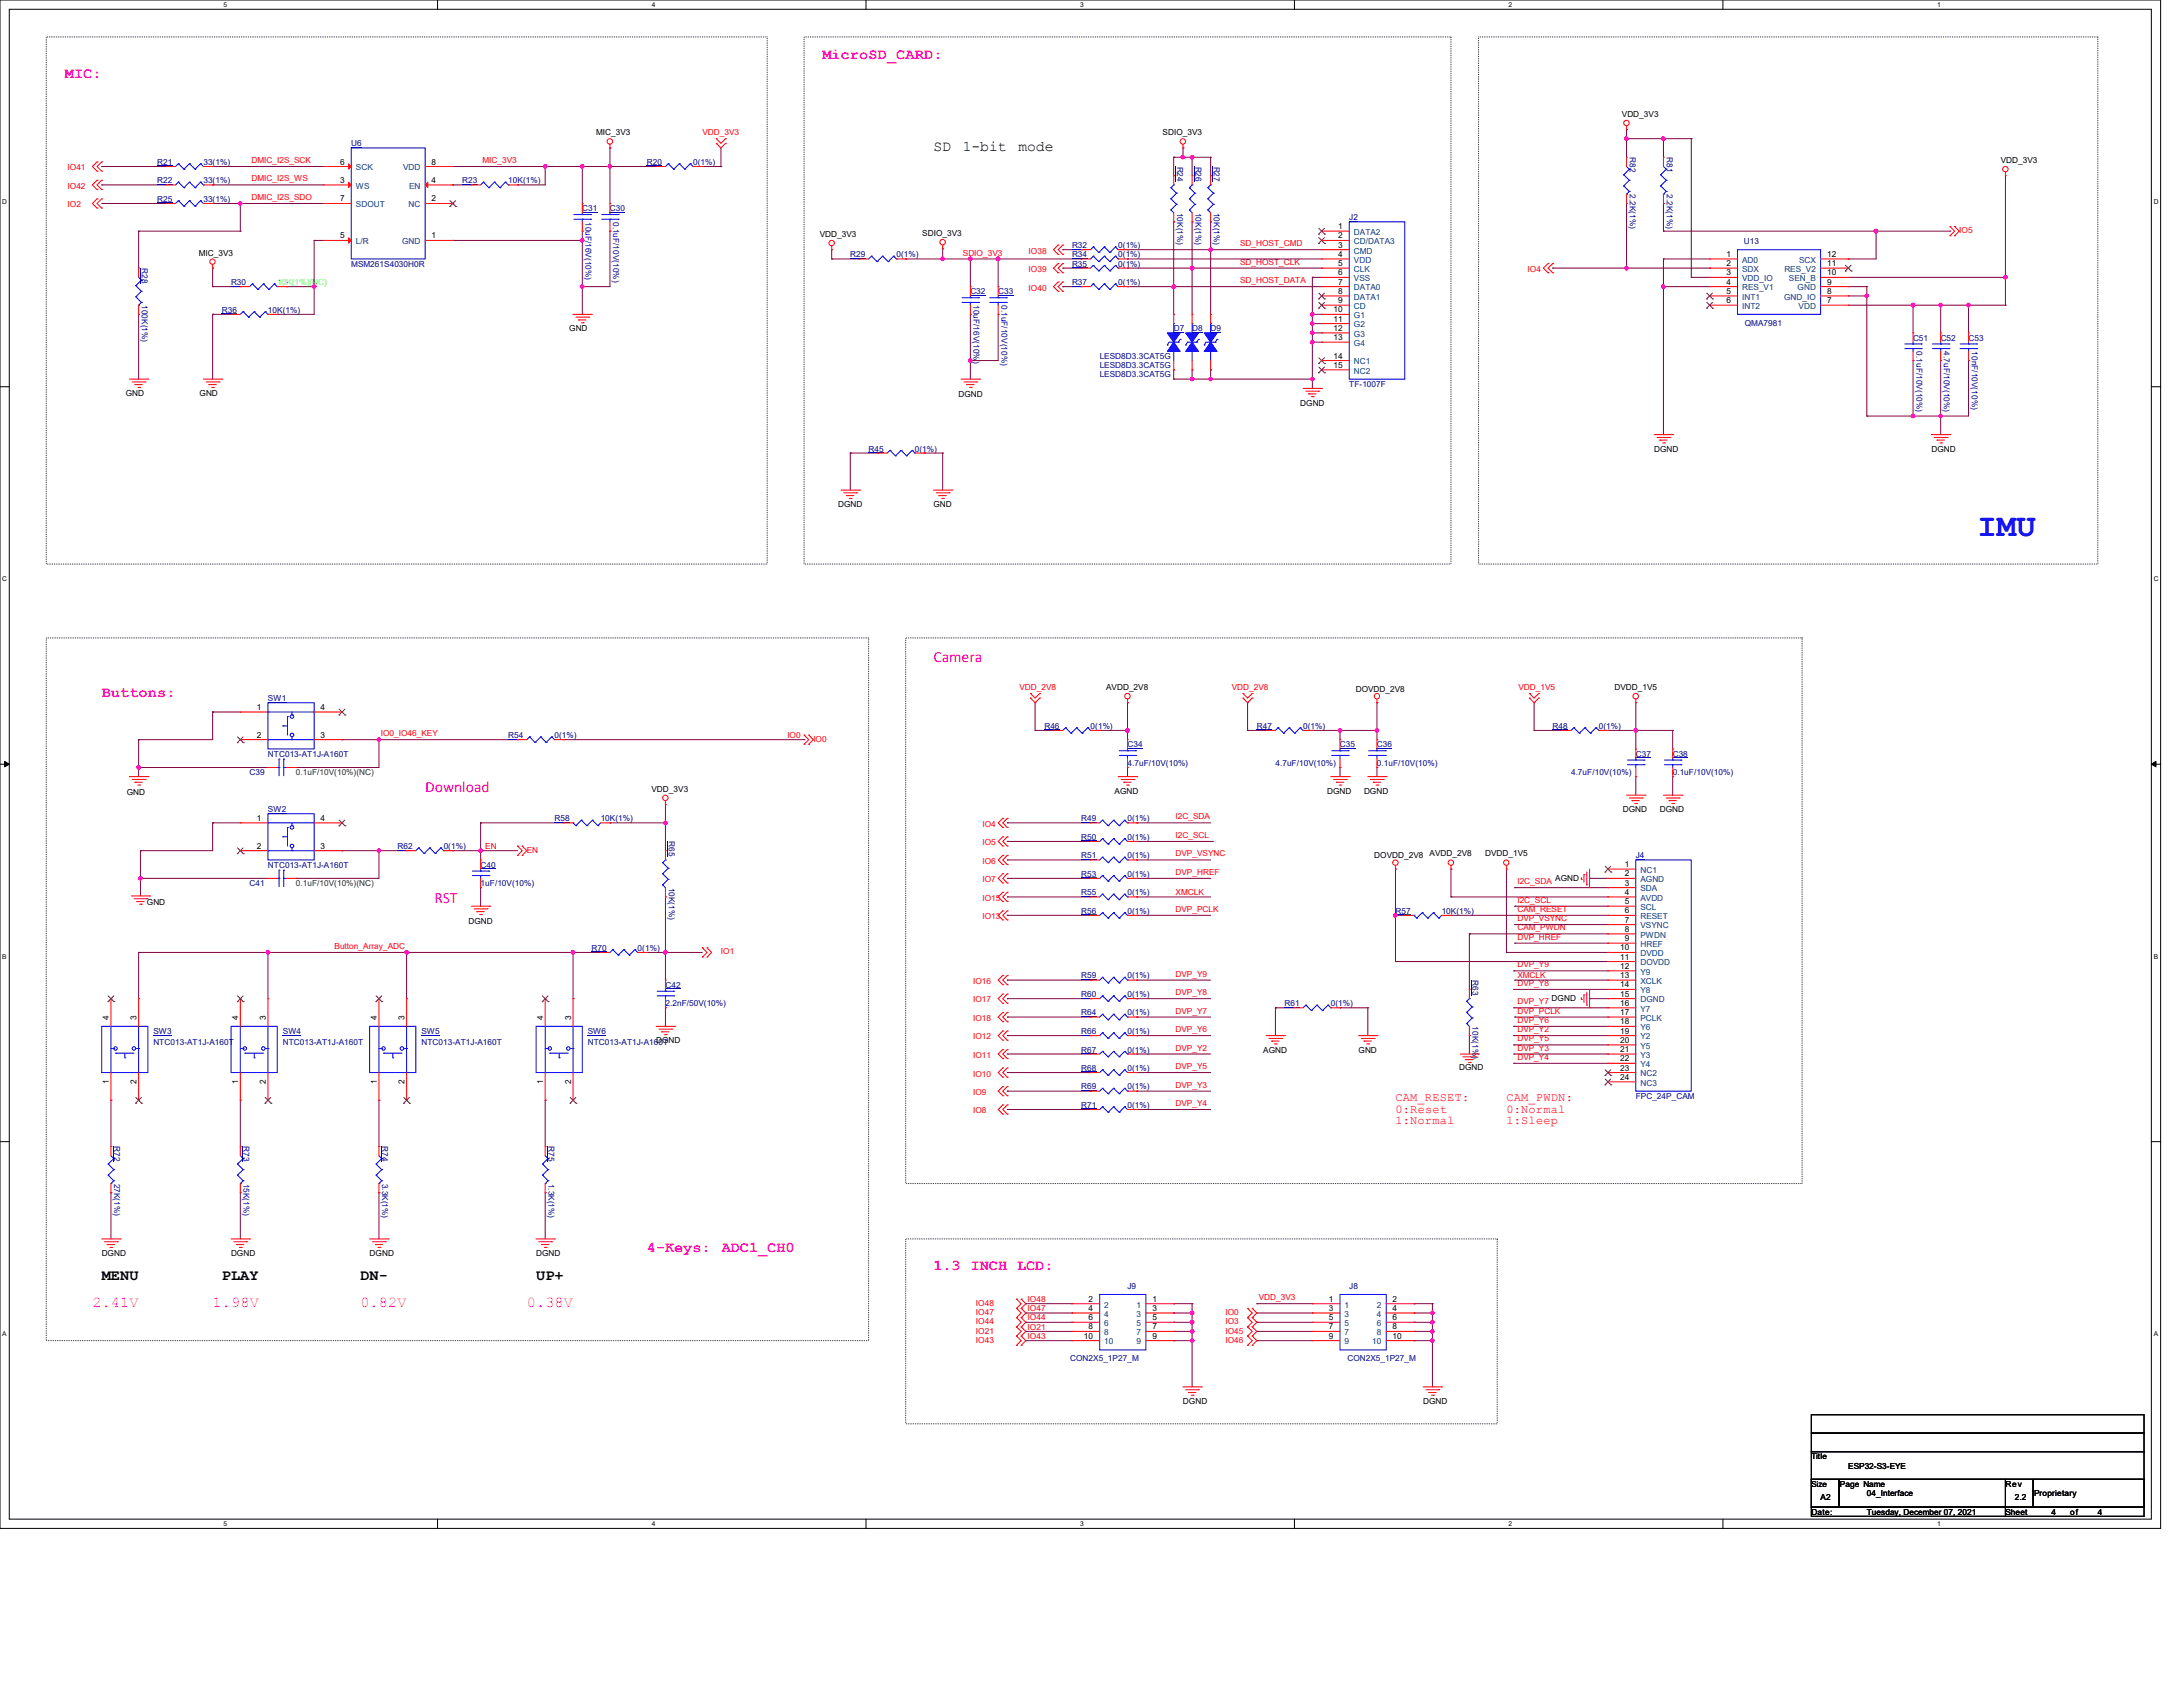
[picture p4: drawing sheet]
<svg xmlns="http://www.w3.org/2000/svg" width="558mm" height="431mm" viewBox="0 0 558 431" stroke-linecap="round" stroke-linejoin="round" font-family="sans-serif">
<defs><g id="words">
<text font-size="8.3" fill="#00f" x="505.5" y="136.9">IMU</text>
<g font-size="4" fill="#f0f">
<text x="238.6" y="169.2">Camera</text>
<text x="108.7" y="202.2">Download</text>
<text x="111" y="230.6">RST</text>
</g>
<g font-size="3.9" fill="#f0f">
<text x="210.2" y="15.1">MicroSD_CARD:</text>
<text x="16.6" y="19.8">MIC:</text>
<text x="26" y="178.1">Buttons:</text>
<text x="165.4" y="319.8">4-Keys:</text>
<text x="184.5" y="319.8">ADC1_CH0</text>
<text x="238.6" y="324.5">1.3 INCH LCD:</text>
<text x="23.6" y="333.8">2.41V</text>
<text x="54.4" y="333.8">1.98V</text>
<text x="92.1" y="333.8">0.82V</text>
<text x="134.7" y="333.8">0.38V</text>
</g>
<g font-size="3.9">
<text x="26" y="326.9">MENU</text>
<text x="56.7" y="326.9">PLAY</text>
<text x="92.1" y="326.9">DN-</text>
<text x="137" y="326.9">UP+</text>
</g>
<g font-size="3.8">
<text x="238.6" y="38.5">SD</text>
<text x="246.1" y="38.5">1-bit</text>
<text x="260.3" y="38.5">mode</text>
</g>
<g font-size="3" fill="#f00">
<text x="356.7" y="281.2">CAM_RESET:</text>
<text x="385.1" y="281.2">CAM_PWDN:</text>
<text x="356.7" y="284.2">0:Reset</text>
<text x="356.7" y="287.3">1:Normal</text>
<text x="385.1" y="284.2">0:Normal</text>
<text x="385.1" y="287.3">1:Sleep</text>
</g>
<g font-size="2.1">
<text x="414.6" y="29.8">VDD_3V3</text>
<text x="152.4" y="34.5">MIC_3V3</text>
<text x="297.2" y="34.5">SDIO_3V3</text>
<text x="511.4" y="41.7">VDD_3V3</text>
<text x="87" y="42">6</text>
<text x="87" y="46.7">3</text>
<text x="110.3" y="42">8</text>
<text x="110.3" y="46.7">4</text>
<text x="87" y="51.5">7</text>
<text x="110.3" y="51.5">2</text>
<text x="342.1" y="58.5">1</text>
<text x="50.8" y="65.3">MIC_3V3</text>
<text x="87" y="60.9">5</text>
<text x="110.3" y="60.9">1</text>
<text x="209.5" y="60.5">VDD_3V3</text>
<text x="235.8" y="60.3">SDIO_3V3</text>
<text x="342.1" y="60.9">2</text>
<text x="342.1" y="63.3">3</text>
<text x="342.1" y="65.7">4</text>
<text x="441.3" y="65.7">1</text>
<text x="467" y="65.7">12</text>
<text x="342.1" y="68">5</text>
<text x="342.1" y="70.4">6</text>
<text x="441.3" y="68">2</text>
<text x="441.3" y="70.4">3</text>
<text x="467" y="68">11</text>
<text x="467" y="70.4">10</text>
<text x="342.1" y="72.7">7</text>
<text x="342.1" y="75.1">8</text>
<text x="342.1" y="77.5">9</text>
<text x="441.3" y="72.7">4</text>
<text x="441.3" y="75.1">5</text>
<text x="441.3" y="77.5">6</text>
<text x="467" y="72.7">9</text>
<text x="467" y="75.1">8</text>
<text x="467" y="77.5">7</text>
<text x="340.9" y="79.8">10</text>
<text x="340.9" y="82.2">11</text>
<text x="145.5" y="84.6">GND</text>
<text x="340.9" y="84.5">12</text>
<text x="340.9" y="86.9">13</text>
<text x="340.9" y="94">15</text>
<text x="340.9" y="91.6">14</text>
<text x="32.1" y="101.2">GND</text>
<text x="51" y="101.2">GND</text>
<text x="245" y="101.4">DGND</text>
<text x="332.4" y="103.8">DGND</text>
<text x="422.8" y="115.4">DGND</text>
<text x="493.7" y="115.4">DGND</text>
<text x="214.2" y="129.5">DGND</text>
<text x="238.6" y="129.5">GND</text>
<text x="282.7" y="176.3">AVDD_2V8</text>
<text x="346.5" y="176.7">DOVDD_2V8</text>
<text x="412.7" y="176.3">DVDD_1V5</text>
<text x="65.7" y="181.4">1</text>
<text x="82" y="181.4">4</text>
<text x="65.7" y="188.5">2</text>
<text x="82" y="188.5">3</text>
<text x="32.4" y="203">GND</text>
<text x="166.5" y="202.3">VDD_3V3</text>
<text x="284.9" y="202.7">AGND</text>
<text x="339.2" y="202.7">DGND</text>
<text x="348.7" y="202.7">DGND</text>
<text x="65.7" y="209.7">1</text>
<text x="82" y="209.7">4</text>
<text x="414.8" y="207.5">DGND</text>
<text x="424.3" y="207.5">DGND</text>
<text x="65.7" y="216.8">2</text>
<text x="82" y="216.8">3</text>
<text x="351.3" y="219.3">DOVDD_2V8</text>
<text x="365.4" y="218.8">AVDD_2V8</text>
<text x="379.6" y="218.8">DVDD_1V5</text>
<text x="415.3" y="221.5">1</text>
<text x="397.6" y="225">AGND</text>
<text x="415.3" y="223.9">2</text>
<text x="415.3" y="226.3">3</text>
<text x="37.5" y="231.1">GND</text>
<text x="415.3" y="228.6">4</text>
<text x="415.3" y="231">5</text>
<text x="415.3" y="233.3">6</text>
<text x="119.8" y="236.1">DGND</text>
<text x="415.3" y="235.7">7</text>
<text x="415.3" y="238.1">8</text>
<text x="414.1" y="242.8">10</text>
<text x="414.1" y="245.2">11</text>
<text x="415.3" y="240.5">9</text>
<text x="414.1" y="247.5">12</text>
<text x="414.1" y="249.9">13</text>
<text x="396.6" y="255.7">DGND</text>
<text x="414.1" y="252.3">14</text>
<text x="414.1" y="254.6">15</text>
<text x="414.1" y="257">16</text>
<text x="27.9" y="260.6" transform="rotate(-90 27.9 260.6)">4</text>
<text x="34.9" y="260.6" transform="rotate(-90 34.9 260.6)">3</text>
<text x="60.9" y="260.6" transform="rotate(-90 60.9 260.6)">4</text>
<text x="68" y="260.6" transform="rotate(-90 68 260.6)">3</text>
<text x="96.4" y="260.6" transform="rotate(-90 96.4 260.6)">4</text>
<text x="103.4" y="260.6" transform="rotate(-90 103.4 260.6)">3</text>
<text x="138.9" y="260.6" transform="rotate(-90 138.9 260.6)">4</text>
<text x="146" y="260.6" transform="rotate(-90 146 260.6)">3</text>
<text x="414.1" y="259.3">17</text>
<text x="414.1" y="261.7">18</text>
<text x="322.9" y="268.9">AGND</text>
<text x="347.3" y="268.9">GND</text>
<text x="414.1" y="264.1">19</text>
<text x="414.1" y="266.4">20</text>
<text x="414.1" y="268.8">21</text>
<text x="373" y="273.4">DGND</text>
<text x="414.1" y="271.1">22</text>
<text x="414.1" y="273.5">23</text>
<text x="414.1" y="275.9">24</text>
<text x="27.9" y="276.9" transform="rotate(-90 27.9 276.9)">1</text>
<text x="34.9" y="276.9" transform="rotate(-90 34.9 276.9)">2</text>
<text x="60.9" y="276.9" transform="rotate(-90 60.9 276.9)">1</text>
<text x="68" y="276.9" transform="rotate(-90 68 276.9)">2</text>
<text x="96.4" y="276.9" transform="rotate(-90 96.4 276.9)">1</text>
<text x="103.4" y="276.9" transform="rotate(-90 103.4 276.9)">2</text>
<text x="138.9" y="276.9" transform="rotate(-90 138.9 276.9)">1</text>
<text x="146" y="276.9" transform="rotate(-90 146 276.9)">2</text>
<text x="26" y="320.8">DGND</text>
<text x="59.1" y="320.8">DGND</text>
<text x="94.5" y="320.8">DGND</text>
<text x="137" y="320.8">DGND</text>
<text x="278.3" y="332.6">2</text>
<text x="278.3" y="334.9">4</text>
<text x="294.6" y="332.6">1</text>
<text x="294.6" y="334.9">3</text>
<text x="339.7" y="332.6">1</text>
<text x="339.7" y="334.9">3</text>
<text x="356" y="332.6">2</text>
<text x="356" y="334.9">4</text>
<text x="278.3" y="337.3">6</text>
<text x="278.3" y="339.6">8</text>
<text x="294.6" y="337.3">5</text>
<text x="294.6" y="339.6">7</text>
<text x="339.7" y="337.3">5</text>
<text x="339.7" y="339.6">7</text>
<text x="356" y="337.3">6</text>
<text x="356" y="339.6">8</text>
<text x="277.1" y="342">10</text>
<text x="294.6" y="342">9</text>
<text x="339.7" y="342">9</text>
<text x="356" y="342">10</text>
<text x="302.4" y="358.6">DGND</text>
<text x="363.8" y="358.6">DGND</text>
<text x="463" y="372.8">Title</text>
<text x="472.4" y="375.2">ESP32-S3-EYE</text>
<text x="463" y="379.9">Size</text>
<text x="465.4" y="383.2">A2</text>
<text x="470.3" y="379.9">Page Name</text>
<text x="477.2" y="382.3">04_Interface</text>
<text x="512.6" y="379.9">Rev</text>
<text x="515" y="383.2">2.2</text>
<text x="519.9" y="382.3">Proprietary</text>
<text x="463" y="387">Date:</text>
<text x="477.2" y="387">Tuesday, December 07, 2021</text>
<text x="512.6" y="387">Sheet</text>
<text x="524.4" y="387">4</text>
<text x="529.1" y="387">of</text>
<text x="536.2" y="387">4</text>
</g>
<g font-size="2.1" fill="#f00">
<text x="179.5" y="34.5">VDD_3V3</text>
<text x="64.3" y="41.7">DMIC_I2S_SCK</text>
<text x="123.3" y="41.7">MIC_3V3</text>
<text x="17.3" y="43.5">IO41</text>
<text x="64.3" y="46.4">DMIC_I2S_WS</text>
<text x="17.3" y="48.3">IO42</text>
<text x="17.3" y="53">IO2</text>
<text x="64.3" y="51.1">DMIC_I2S_SDO</text>
<text x="500.8" y="59.6">IO5</text>
<text x="246.1" y="65.3">SDIO_3V3</text>
<text x="262.9" y="64.8">IO38</text>
<text x="317" y="62.9">SD_HOST_CMD</text>
<text x="262.9" y="69.5">IO39</text>
<text x="317" y="67.6">SD_HOST_CLK</text>
<text x="390.5" y="69.5">IO4</text>
<text x="262.9" y="74.3">IO40</text>
<text x="317" y="72.3">SD_HOST_DATA</text>
<text x="260.6" y="176.3">VDD_2V8</text>
<text x="314.9" y="176.3">VDD_2V8</text>
<text x="388.1" y="176.3">VDD_1V5</text>
<text x="97.3" y="188.1">IO0_IO46_KEY</text>
<text x="201.3" y="188.5">IO0</text>
<text x="207.9" y="189.5">IO0</text>
<text x="300.5" y="209.3">I2C_SDA</text>
<text x="251.1" y="211.2">IO4</text>
<text x="251.1" y="216">IO5</text>
<text x="300.5" y="214.1">I2C_SCL</text>
<text x="124" y="216.9">EN</text>
<text x="134.7" y="217.8">EN</text>
<text x="251.1" y="220.7">IO6</text>
<text x="300.5" y="218.8">DVP_VSYNC</text>
<text x="251.1" y="225.4">IO7</text>
<text x="300.5" y="223.5">DVP_HREF</text>
<text x="387.9" y="225.9">I2C_SDA</text>
<text x="251.1" y="230.1">IO15</text>
<text x="300.5" y="228.7">XMCLK</text>
<text x="300.5" y="233">DVP_PCLK</text>
<text x="387.9" y="230.6">I2C_SCL</text>
<text x="387.9" y="233">CAM_RESET</text>
<text x="251.1" y="234.9">IO13</text>
<text x="387.9" y="237.7">CAM_PWDN</text>
<text x="387.9" y="235.3">DVP_VSYNC</text>
<text x="85.5" y="242.4">Button_Array_ADC</text>
<text x="184.3" y="243.8">IO1</text>
<text x="387.9" y="240.1">DVP_HREF</text>
<text x="248.8" y="251.4">IO16</text>
<text x="300.5" y="249.5">DVP_Y9</text>
<text x="387.9" y="251.9">DVP_Y8</text>
<text x="387.9" y="247.1">DVP_Y9</text>
<text x="387.9" y="249.9">XMCLK</text>
<text x="248.8" y="256.1">IO17</text>
<text x="300.5" y="254.3">DVP_Y8</text>
<text x="387.9" y="256.6">DVP_Y7</text>
<text x="248.8" y="260.9">IO18</text>
<text x="300.5" y="259">DVP_Y7</text>
<text x="300.5" y="263.7">DVP_Y6</text>
<text x="387.9" y="259">DVP_PCLK</text>
<text x="387.9" y="261.3">DVP_Y6</text>
<text x="387.9" y="263.7">DVP_Y2</text>
<text x="248.8" y="265.6">IO12</text>
<text x="300.5" y="268.4">DVP_Y2</text>
<text x="387.9" y="266.1">DVP_Y5</text>
<text x="387.9" y="268.4">DVP_Y3</text>
<text x="248.8" y="275">IO10</text>
<text x="248.8" y="270.3">IO11</text>
<text x="300.5" y="273.1">DVP_Y5</text>
<text x="387.9" y="270.8">DVP_Y4</text>
<text x="248.8" y="279.7">IO9</text>
<text x="300.5" y="277.9">DVP_Y3</text>
<text x="248.8" y="284.5">IO8</text>
<text x="300.5" y="282.6">DVP_Y4</text>
<text x="249.5" y="333.6">IO48</text>
<text x="249.5" y="336">IO47</text>
<text x="262.7" y="332.6">IO48</text>
<text x="262.7" y="335">IO47</text>
<text x="313.2" y="336">IO0</text>
<text x="321.7" y="332.2">VDD_3V3</text>
<text x="249.5" y="338.3">IO44</text>
<text x="249.5" y="340.7">IO21</text>
<text x="262.7" y="337.4">IO44</text>
<text x="262.7" y="339.7">IO21</text>
<text x="313.2" y="338.3">IO3</text>
<text x="313.2" y="340.7">IO45</text>
<text x="249.5" y="343.1">IO43</text>
<text x="262.7" y="342.1">IO43</text>
<text x="313.2" y="343.1">IO46</text>
</g>
<g font-size="2.1" fill="#000080">
<text x="89.8" y="37.4">U6</text>
<text x="416.6" y="40.2" transform="rotate(90 416.6 40.2)">R82</text>
<text x="426" y="40.2" transform="rotate(90 426 40.2)">R81</text>
<text x="40.2" y="46.8">R22</text>
<text x="40.2" y="42.1">R21</text>
<text x="52" y="46.8">33(1%)</text>
<text x="52" y="42.1">33(1%)</text>
<text x="118.1" y="46.8">R23</text>
<text x="129.9" y="46.8">10K(1%)</text>
<text x="165.4" y="42.1">R20</text>
<text x="177.2" y="42.1">0(1%)</text>
<text x="300.9" y="42.5" transform="rotate(90 300.9 42.5)">R24</text>
<text x="305.6" y="42.5" transform="rotate(90 305.6 42.5)">R26</text>
<text x="310.3" y="42.5" transform="rotate(90 310.3 42.5)">R27</text>
<text x="40.2" y="51.6">R25</text>
<text x="52" y="51.6">33(1%)</text>
<text x="148.8" y="53.9">C31</text>
<text x="155.9" y="53.9">C30</text>
<text x="416.6" y="49.6" transform="rotate(90 416.6 49.6)">2.2K(1%)</text>
<text x="426" y="49.6" transform="rotate(90 426 49.6)">2.2K(1%)</text>
<text x="149.7" y="56.7" transform="rotate(90 149.7 56.7)">10uF/16V(10%)</text>
<text x="156.8" y="56.7" transform="rotate(90 156.8 56.7)">0.1uF/10V(10%)</text>
<text x="300.9" y="54.4" transform="rotate(90 300.9 54.4)">10K(1%)</text>
<text x="305.6" y="54.4" transform="rotate(90 305.6 54.4)">10K(1%)</text>
<text x="310.3" y="54.4" transform="rotate(90 310.3 54.4)">10K(1%)</text>
<text x="344.9" y="56.3">J2</text>
<text x="217.3" y="65.7">R29</text>
<text x="229.2" y="65.7">0(1%)</text>
<text x="274" y="65.7">R34</text>
<text x="274" y="63.4">R32</text>
<text x="285.8" y="65.7">0(1%)</text>
<text x="285.8" y="63.4">0(1%)</text>
<text x="445.8" y="62.4">U13</text>
<text x="36.3" y="68.5" transform="rotate(90 36.3 68.5)">R28</text>
<text x="89.8" y="68.1">MSM261S4030H0R</text>
<text x="274" y="68.1">R35</text>
<text x="285.8" y="68.1">0(1%)</text>
<text x="36.3" y="78" transform="rotate(90 36.3 78)">100K(1%)</text>
<text x="59.1" y="72.8">R30</text>
<text x="248" y="75.2">C32</text>
<text x="248.9" y="78" transform="rotate(90 248.9 78)">10uF/16V(10%</text>
<text x="255.1" y="75.2">C33</text>
<text x="256" y="78" transform="rotate(90 256 78)">0.1uF/10V(10%)</text>
<text x="274" y="72.8">R37</text>
<text x="285.8" y="72.8">0(1%)</text>
<text x="56.7" y="79.9">R36</text>
<text x="68.5" y="79.9">10K(1%)</text>
<text x="446" y="83.2">QMA7981</text>
<text x="300" y="84.6">D7</text>
<text x="304.7" y="84.6">D8</text>
<text x="309.5" y="84.6">D9</text>
<text x="489" y="87">C51</text>
<text x="489.8" y="89.8" transform="rotate(90 489.8 89.8)">0.1uF/10V(10%)</text>
<text x="496.1" y="87">C52</text>
<text x="496.9" y="89.8" transform="rotate(90 496.9 89.8)">4.7uF/10V(10%)</text>
<text x="503.2" y="87">C53</text>
<text x="504" y="89.8" transform="rotate(90 504 89.8)">10nF/10V(10%)</text>
<text x="248.9" y="92.1" transform="rotate(90 248.9 92.1)">)</text>
<text x="281.1" y="94.1">LESD8D3.3CAT5G</text>
<text x="281.1" y="91.7">LESD8D3.3CAT5G</text>
<text x="281.1" y="96.4">LESD8D3.3CAT5G</text>
<text x="344.9" y="98.8">TF-1007F</text>
<text x="222" y="115.4">R45</text>
<text x="233.8" y="115.4">0(1%)</text>
<text x="68.5" y="179.1">SW1</text>
<text x="129.9" y="188.6">R54</text>
<text x="141.7" y="188.6">0(1%)</text>
<text x="267" y="186.2">R46</text>
<text x="278.8" y="186.2">0(1%)</text>
<text x="288.2" y="190.9">C34</text>
<text x="321.3" y="186.2">R47</text>
<text x="333.1" y="186.2">0(1%)</text>
<text x="342.5" y="190.9">C35</text>
<text x="352" y="190.9">C36</text>
<text x="396.9" y="186.2">R48</text>
<text x="408.7" y="186.2">0(1%)</text>
<text x="68.5" y="193.3">NTC013-AT1J-A160T</text>
<text x="288.2" y="195.7">4.7uF/10V(10%)</text>
<text x="326" y="195.7">4.7uF/10V(10%)</text>
<text x="352" y="195.7">0.1uF/10V(10%)</text>
<text x="418.1" y="193.3">C37</text>
<text x="427.6" y="193.3">C38</text>
<text x="63.8" y="198">C39</text>
<text x="401.6" y="198">4.7uF/10V(10%)</text>
<text x="427.6" y="198">0.1uF/10V(10%)</text>
<text x="68.5" y="207.5">SW2</text>
<text x="141.7" y="209.8">R58</text>
<text x="153.5" y="209.8">10K(1%)</text>
<text x="276.4" y="209.8">R49</text>
<text x="288.2" y="209.8">0(1%)</text>
<text x="170.9" y="215" transform="rotate(90 170.9 215)">R65</text>
<text x="276.4" y="214.5">R50</text>
<text x="288.2" y="214.5">0(1%)</text>
<text x="68.5" y="221.7">NTC013-AT1J-A160T</text>
<text x="101.6" y="216.9">R62</text>
<text x="113.4" y="216.9">0(1%)</text>
<text x="122.9" y="221.7">C40</text>
<text x="276.4" y="219.3">R51</text>
<text x="288.2" y="219.3">0(1%)</text>
<text x="418.1" y="219.3">J4</text>
<text x="63.8" y="226.4">C41</text>
<text x="122.9" y="226.4">1uF/10V(10%)</text>
<text x="170.9" y="226.8" transform="rotate(90 170.9 226.8)">10K(1%)</text>
<text x="276.4" y="224">R53</text>
<text x="288.2" y="224">0(1%)</text>
<text x="276.4" y="233.5">R56</text>
<text x="276.4" y="228.7">R55</text>
<text x="288.2" y="233.5">0(1%)</text>
<text x="288.2" y="228.7">0(1%)</text>
<text x="356.7" y="233.5">R57</text>
<text x="368.5" y="233.5">10K(1%)</text>
<text x="151.2" y="242.9">R70</text>
<text x="163" y="242.9">0(1%)</text>
<text x="276.4" y="250">R59</text>
<text x="288.2" y="250">0(1%)</text>
<text x="376.4" y="250.4" transform="rotate(90 376.4 250.4)">R63</text>
<text x="170.1" y="252.3">C42</text>
<text x="170.1" y="257.1">2.2nF/50V(10%)</text>
<text x="276.4" y="254.7">R60</text>
<text x="288.2" y="254.7">0(1%)</text>
<text x="328.3" y="257.1">R61</text>
<text x="340.1" y="257.1">0(1%)</text>
<text x="276.4" y="259.4">R64</text>
<text x="288.2" y="259.4">0(1%)</text>
<text x="376.4" y="262.2" transform="rotate(90 376.4 262.2)">10K(1%</text>
<text x="39.2" y="264.2">SW3</text>
<text x="39.2" y="267">NTC013-AT1J-A160T</text>
<text x="72.3" y="264.2">SW4</text>
<text x="72.3" y="267">NTC013-AT1J-A160T</text>
<text x="107.7" y="264.2">SW5</text>
<text x="107.7" y="267">NTC013-AT1J-A160T</text>
<text x="150.2" y="264.2">SW6</text>
<text x="150.2" y="267">NTC013-AT1J-A16D0GND</text>
<text x="169.5" y="267">T</text>
<text x="276.4" y="268.9">R67</text>
<text x="276.4" y="264.2">R66</text>
<text x="288.2" y="268.9">0(1%)</text>
<text x="288.2" y="264.2">0(1%)</text>
<text x="376.4" y="269.8" transform="rotate(90 376.4 269.8)">)</text>
<text x="276.4" y="273.6">R68</text>
<text x="288.2" y="273.6">0(1%)</text>
<text x="276.4" y="278.3">R69</text>
<text x="288.2" y="278.3">0(1%)</text>
<text x="418.1" y="280.7">FPC_24P_CAM</text>
<text x="276.4" y="283">R71</text>
<text x="288.2" y="283">0(1%)</text>
<text x="29.2" y="292.9" transform="rotate(90 29.2 292.9)">R72</text>
<text x="62.3" y="292.9" transform="rotate(90 62.3 292.9)">R73</text>
<text x="97.7" y="292.9" transform="rotate(90 97.7 292.9)">R74</text>
<text x="140.2" y="292.9" transform="rotate(90 140.2 292.9)">R75</text>
<text x="29.2" y="302.4" transform="rotate(90 29.2 302.4)">27K(1%)</text>
<text x="62.3" y="302.4" transform="rotate(90 62.3 302.4)">15K(1%)</text>
<text x="97.7" y="302.4" transform="rotate(90 97.7 302.4)">3.3K(1%)</text>
<text x="140.2" y="302.4" transform="rotate(90 140.2 302.4)">1.3K(1%)</text>
<text x="288.2" y="329.4">J9</text>
<text x="344.9" y="329.4">J8</text>
<text x="273.6" y="347.8">CON2X5_1P27_M</text>
<text x="344.4" y="347.8">CON2X5_1P27_M</text>
</g>
<g font-size="2.1" fill="#004080">
<text x="91" y="43.5">SCK</text>
<text x="103" y="43.5">VDD</text>
<text x="91" y="48.2">WS</text>
<text x="91" y="53">SDOUT</text>
<text x="104.4" y="53">NC</text>
<text x="104.6" y="48.2">EN</text>
<text x="91" y="62.4">L/R</text>
<text x="102.8" y="62.4">GND</text>
<text x="346.1" y="62.4">CD/DATA3</text>
<text x="346.1" y="64.8">CMD</text>
<text x="346.1" y="60">DATA2</text>
<text x="346.1" y="67.1">VDD</text>
<text x="346.1" y="69.5">CLK</text>
<text x="346.1" y="71.8">VSS</text>
<text x="445.3" y="67.1">AD0</text>
<text x="445.3" y="69.5">SDX</text>
<text x="445.3" y="71.8">VDD_IO</text>
<text x="456.1" y="69.5">RES_V2</text>
<text x="457.3" y="71.8">SEN_B</text>
<text x="459.9" y="67.1">SCX</text>
<text x="346.1" y="74.2">DATA0</text>
<text x="346.1" y="76.6">DATA1</text>
<text x="445.3" y="74.2">RES_V1</text>
<text x="445.3" y="76.6">INT1</text>
<text x="456.1" y="76.6">GND_IO</text>
<text x="459.5" y="74.2">GND</text>
<text x="346.1" y="79">CD</text>
<text x="346.1" y="81.3">G1</text>
<text x="346.1" y="83.7">G2</text>
<text x="445.3" y="79">INT2</text>
<text x="459.7" y="79">VDD</text>
<text x="346.1" y="86">G3</text>
<text x="346.1" y="88.4">G4</text>
<text x="346.1" y="95.5">NC2</text>
<text x="346.1" y="93.1">NC1</text>
<text x="419.3" y="223">NC1</text>
<text x="419.3" y="225.4">AGND</text>
<text x="419.3" y="227.8">SDA</text>
<text x="419.3" y="230.1">AVDD</text>
<text x="419.3" y="232.5">SCL</text>
<text x="419.3" y="234.8">RESET</text>
<text x="419.3" y="237.2">VSYNC</text>
<text x="419.3" y="239.6">PWDN</text>
<text x="419.3" y="241.9">HREF</text>
<text x="419.3" y="244.3">DVDD</text>
<text x="419.3" y="246.6">DOVDD</text>
<text x="419.3" y="249">Y9</text>
<text x="419.3" y="251.4">XCLK</text>
<text x="419.3" y="253.7">Y8</text>
<text x="419.3" y="256.1">DGND</text>
<text x="419.3" y="258.4">Y7</text>
<text x="419.3" y="260.8">PCLK</text>
<text x="419.3" y="263.2">Y6</text>
<text x="419.3" y="265.6">Y2</text>
<text x="419.3" y="267.9">Y5</text>
<text x="419.3" y="270.3">Y3</text>
<text x="419.3" y="272.6">Y4</text>
<text x="419.3" y="275">NC2</text>
<text x="419.3" y="277.4">NC3</text>
<text x="282.3" y="334.1">2</text>
<text x="290.5" y="334.1">1</text>
<text x="343.7" y="334.1">1</text>
<text x="352" y="334.1">2</text>
<text x="282.3" y="336.4">4</text>
<text x="282.3" y="338.8">6</text>
<text x="282.3" y="341.1">8</text>
<text x="290.5" y="336.4">3</text>
<text x="290.5" y="338.8">5</text>
<text x="290.5" y="341.1">7</text>
<text x="343.7" y="336.4">3</text>
<text x="343.7" y="338.8">5</text>
<text x="343.7" y="341.1">7</text>
<text x="352" y="336.4">4</text>
<text x="352" y="338.8">6</text>
<text x="352" y="341.1">8</text>
<text x="282.3" y="343.5">10</text>
<text x="290.5" y="343.5">9</text>
<text x="343.7" y="343.5">9</text>
<text x="350.8" y="343.5">10</text>
</g>
<text font-size="2.1" fill="#0f0" x="70.9" y="72.8">10K(1%)(NC)</text>
<g font-size="2.1" fill="#008000">
<text x="75.6" y="198">0.1uF/10V(10%)(NC)</text>
<text x="75.6" y="226.4">0.1uF/10V(10%)(NC)</text>
</g>
<g font-size="1.7">
<text x="57.1" y="1.8">5</text>
<text x="166.6" y="1.8">4</text>
<text x="276.1" y="1.8">3</text>
<text x="385.6" y="1.8">2</text>
<text x="495.1" y="1.8">1</text>
<text x=".6" y="52.1">D</text>
<text x="550.5" y="52.1">D</text>
<text x=".6" y="148.5">C</text>
<text x="550.5" y="148.5">C</text>
<text x=".6" y="245">B</text>
<text x="550.5" y="245">B</text>
<text x=".6" y="341.4">A</text>
<text x="550.5" y="341.4">A</text>
<text x="57.1" y="389.9">5</text>
<text x="166.6" y="389.9">4</text>
<text x="276.1" y="389.9">3</text>
<text x="385.6" y="389.9">2</text>
<text x="495.1" y="389.9">1</text>
</g>
</g></defs>
<g fill="none" stroke="#000" stroke-width=".26">
<path d="M0 0h552.3v390.5h-552.3zM2.4 2.4h547.5v385.7h-547.5zM111.8 0v2.4M221.4 0v2.4M330.9 0v2.4M440.4 0v2.4M0 98.8h2.4M549.9 98.8h2.4M0 195.2h2.4M1.2 194.5l1.2 .7-1.2 .7zM549.9 195.2l1.2-.7v1.4zM549.9 195.2h2.4"/>
<path d="M0 291.7h2.4M549.9 291.7h2.4M111.8 388.1v2.4M221.4 388.1v2.4M330.9 388.1v2.4M440.4 388.1v2.4"/>
</g>
<path d="M1.2 194.5l1.2 .7-1.2 .7zM549.9 195.2l1.2-.7v1.4z" fill="#000"/>
<path d="M11.8 9.4h184.3v134.7h-184.3zM205.5 9.4h165.4v134.7h-165.4zM378 9.4h158.2v134.7h-158.2zM11.8 163h210.2v179.5h-210.2zM231.5 163h229.1v139.4h-229.1zM231.5 316.5h151.2v47.3h-151.2z" fill="none" stroke="#000" stroke-width=".26" stroke-dasharray="0 .4"/>
<path d="M35.4 196.1h.1M35.4 196.1h33.1M35.4 196.1v2.3M75.6 196.1h.1M75.6 196.1h21.3M170.1 229.2h.1M170.1 229.2v14.1M35.4 243.3h.1M35.4 243.3h33.1M170.1 257.5h.1M170.1 257.5v4.7" fill="none" stroke="#800040" stroke-width=".26"/>
<circle cx="35.4" cy="196" r=".46" fill="#f0f"/>
<circle cx="35.4" cy="196" r=".46" fill="none" stroke="#f0f" stroke-width=".26"/>
<path d="M96.9 189h.1M96.9 189h35.4" fill="none" stroke="#800040" stroke-width=".26"/>
<circle cx="96.8" cy="189" r=".44" fill="#f0f"/>
<circle cx="96.8" cy="189" r=".44" fill="none" stroke="#f0f" stroke-width=".26"/>
<path d="M144.1 189h61.4M205.5 189h.1M115.7 217.3h.1M115.7 217.3h7.2" fill="none" stroke="#800040" stroke-width=".26"/>
<circle cx="122.8" cy="217.3" r=".44" fill="#f0f"/>
<circle cx="122.8" cy="217.3" r=".44" fill="none" stroke="#f0f" stroke-width=".26"/>
<path d="M35.9 217.3h.1M35.9 217.3v7.1" fill="none" stroke="#800040" stroke-width=".26"/>
<circle cx="35.9" cy="224.4" r=".46" fill="#f0f"/>
<circle cx="35.9" cy="224.4" r=".46" fill="none" stroke="#f0f" stroke-width=".26"/>
<g fill="none" stroke="#800040" stroke-width=".26">
<path d="M35.4 189h.1M35.4 189v7.1M35.4 189h19M87.4 189h.1M87.4 189h9.5M96.9 189h.1M96.9 189v7.1M35.9 217.3h.1M35.9 217.3h18.5M35.9 224.4h.1M35.9 224.4h32.6M35.9 224.4v4.5"/>
<path d="M165.4 243.3h.1M165.4 243.3h4.7M170.1 243.3h.1M170.1 243.3v7.1"/>
</g>
<circle cx="170.1" cy="243.3" r=".46" fill="#f0f"/>
<circle cx="170.1" cy="243.3" r=".46" fill="none" stroke="#f0f" stroke-width=".26"/>
<g fill="none" stroke="#800040" stroke-width=".26">
<path d="M392.1 179.5h.1M392.1 179.5v7.1M392.1 186.6h.1M392.1 186.6h7.1M411 186.6h.1M411 186.6h7.1M418.1 198.4h.1M418.1 198.4v4.8M170.1 205.5h.1M170.1 205.5v4.7M356.7 222h.1M356.7 222v11.8"/>
<path d="M370.9 229.2h.1M370.9 222h.1M370.9 233.8h.1M370.9 229.2h40.1M370.9 222v7.2M370.9 233.8h40.1M375.6 238.6h.1M375.6 238.6h35.4M385.1 222h.1M385.1 222v21.3M387.2 226.8h.1M387.2 231.5h.1"/>
<path d="M387.2 236.2h.1M387.2 226.8h23.8M387.2 231.5h23.8M387.2 236.2h23.8M406.3 224.4h.1M406.3 224.4h4.7M170.1 243.3h.1M170.1 243.3h9.4M385.1 243.3h.1M385.1 243.3h25.9M386.9 252.8h.1M386.9 257.5h.1"/>
<path d="M386.9 248h.1M386.9 252.8h24.1M386.9 257.5h24.1M386.9 248h24.1M387.2 259.8h.1M387.2 250.4h.1M387.2 241h.1M387.2 259.8h23.8M387.2 250.4h23.8M387.2 241h23.8M406.3 255.1h.1M406.3 255.1h4.7"/>
<path d="M386.9 262.2h.1M386.9 264.6h.1M386.9 267h.1M386.9 269.3h.1M386.9 271.7h.1M386.9 262.2h24.1M386.9 264.6h24.1M386.9 267h24.1M386.9 269.3h24.1M386.9 271.7h24.1"/>
</g>
<circle cx="418.1" cy="186.6" r=".46" fill="#f0f"/>
<circle cx="418.1" cy="186.6" r=".46" fill="none" stroke="#f0f" stroke-width=".26"/>
<g fill="none" stroke="#800040" stroke-width=".26">
<path d="M264.6 179.5h.1M264.6 179.5v7.1M318.9 186.6h.1M318.9 186.6h4.7M335.4 186.6h.1M335.4 186.6h16.6M342.5 186.6h.1M342.5 196.1h.1M342.5 186.6v2.4M342.5 196.1v2.3M352 196.1h.1M352 186.6h.1"/>
<path d="M352 186.6v2.4M352 196.1v2.3M418.1 186.6h.1M418.1 186.6v4.7"/>
</g>
<circle cx="352" cy="186.6" r=".47" fill="#f0f"/>
<circle cx="352" cy="186.6" r=".47" fill="none" stroke="#f0f" stroke-width=".26"/>
<circle cx="342.5" cy="186.6" r=".46" fill="#f0f"/>
<circle cx="342.5" cy="186.6" r=".46" fill="none" stroke="#f0f" stroke-width=".26"/>
<g fill="none" stroke="#800040" stroke-width=".26">
<path d="M281.1 186.6h.1M281.1 186.6h7.1M288.2 196.1h.1M288.2 186.6h.1M288.2 186.6v2.4M288.2 196.1v2.3M356.7 233.8h.1M356.7 233.8h2.4M356.7 233.8v11.9M326 257.5h.1M326 257.5v7.1M326 257.5h4.7"/>
<path d="M342.5 257.5h.1M342.5 257.5h7.1M349.6 257.5h.1M349.6 257.5v7.1"/>
</g>
<circle cx="356.7" cy="233.8" r=".46" fill="#f0f"/>
<circle cx="356.7" cy="233.8" r=".46" fill="none" stroke="#f0f" stroke-width=".26"/>
<g fill="none" stroke="#800040" stroke-width=".26">
<path d="M300 94.5h.1M300 94.5v2.4M304.7 94.5h.1M304.7 94.5v2.4M309.5 94.5h.1M309.5 96.9h.1M309.5 94.5v2.4M309.5 96.9h25.9M264.6 186.6h.1M264.6 186.6h4.7M257.5 219.7h.1M257.5 210.2h.1"/>
<path d="M257.5 215h.1M257.5 219.7h21.3M257.5 210.2h21.3M257.5 215h21.3M290.6 219.7h.1M290.6 210.2h.1M290.6 215h.1M290.6 219.7h18.9M290.6 210.2h18.9M290.6 215h19.6M257.5 229.2h.1M257.5 233.8h.1"/>
<path d="M257.5 224.4h.1M257.5 229.2h21.3M257.5 233.8h21.3M257.5 224.4h21.3M290.6 224.4h.1M290.6 229.2h.1M290.6 233.8h.1M290.6 229.2h18.9M290.6 233.8h18.9M290.6 224.4h18.9M375.6 238.6h.1M375.6 238.6v14.2"/>
<path d="M290.6 250.4h.1M290.6 255.1h.1M290.6 259.8h.1M290.6 250.4h18.9M290.6 255.1h18.9M290.6 259.8h18.9M290.6 264.6h.1M290.6 269.3h.1M290.6 274h.1M290.6 278.8h.1M290.6 264.6h18.9M290.6 269.3h18.9"/>
<path d="M290.6 274h18.9M290.6 278.8h18.9M290.6 283.5h.1M290.6 283.5h18.9"/>
</g>
<circle cx="335.4" cy="96.8" r=".44" fill="#f0f"/>
<circle cx="335.4" cy="96.8" r=".44" fill="none" stroke="#f0f" stroke-width=".26"/>
<circle cx="309.4" cy="96.8" r=".44" fill="#f0f"/>
<circle cx="309.4" cy="96.8" r=".44" fill="none" stroke="#f0f" stroke-width=".26"/>
<path d="M304.7 68.5h.1M304.7 68.5h33.1" fill="none" stroke="#800040" stroke-width=".26"/>
<circle cx="304.7" cy="68.5" r=".47" fill="#f0f"/>
<circle cx="304.7" cy="68.5" r=".47" fill="none" stroke="#f0f" stroke-width=".26"/>
<path d="M309.5 63.8h.1M309.5 63.8h28.3M335.4 87.4h.1M335.4 87.4v9.5M335.4 87.4h2.4" fill="none" stroke="#800040" stroke-width=".26"/>
<circle cx="335.4" cy="87.4" r=".44" fill="#f0f"/>
<circle cx="335.4" cy="87.4" r=".44" fill="none" stroke="#f0f" stroke-width=".26"/>
<path d="M335.4 85h.1M335.4 85v2.4" fill="none" stroke="#800040" stroke-width=".26"/>
<circle cx="335.4" cy="85" r=".44" fill="#f0f"/>
<circle cx="335.4" cy="85" r=".44" fill="none" stroke="#f0f" stroke-width=".26"/>
<path d="M304.7 40.2h.1M304.7 40.2h4.8M300 73.2h.1M300 73.2v7.1M304.7 68.5h.1M304.7 68.5v11.8M309.5 63.8h.1M309.5 63.8v16.5M300 96.9h.1M300 96.9h4.7" fill="none" stroke="#800040" stroke-width=".26"/>
<circle cx="309.4" cy="63.8" r=".44" fill="#f0f"/>
<circle cx="309.4" cy="63.8" r=".44" fill="none" stroke="#f0f" stroke-width=".26"/>
<path d="M300 73.2h.1M300 73.2h37.8" fill="none" stroke="#800040" stroke-width=".26"/>
<circle cx="300" cy="73.2" r=".44" fill="#f0f"/>
<circle cx="300" cy="73.2" r=".44" fill="none" stroke="#f0f" stroke-width=".26"/>
<path d="M304.7 96.9h.1M304.7 96.9h4.8M335.4 96.9h.1M335.4 96.9v2.3" fill="none" stroke="#800040" stroke-width=".26"/>
<circle cx="304.7" cy="96.8" r=".46" fill="#f0f"/>
<circle cx="304.7" cy="96.8" r=".46" fill="none" stroke="#f0f" stroke-width=".26"/>
<path d="M335.4 70.9h.1M335.4 70.9v9.4" fill="none" stroke="#800040" stroke-width=".26"/>
<circle cx="335.4" cy="80.3" r=".46" fill="#f0f"/>
<circle cx="335.4" cy="80.3" r=".46" fill="none" stroke="#f0f" stroke-width=".26"/>
<g fill="none" stroke="#800040" stroke-width=".26">
<path d="M300 56.7h.1M300 56.7v16.5M304.7 56.7h.1M304.7 56.7v11.8h-16.5M309.5 56.7h.1M309.5 56.7v7.1M288.2 68.5h.1M288.2 66.2h.1M288.2 66.2h49.6M335.4 70.9h.1M335.4 70.9h2.4M335.4 82.7h.1"/>
<path d="M335.4 80.3h.1M335.4 82.7h2.4M335.4 80.3v2.4"/>
</g>
<circle cx="335.4" cy="82.7" r=".44" fill="#f0f"/>
<circle cx="335.4" cy="82.7" r=".44" fill="none" stroke="#f0f" stroke-width=".26"/>
<g fill="none" stroke="#800040" stroke-width=".26">
<path d="M248 66.2h.1M248 66.2h7.1M288.2 63.8h.1M288.2 73.2h.1M288.2 63.8h21.3M288.2 73.2h11.8M248 80.3h.1M248 92.1h.1M248 80.3v16.6M335.4 80.3h.1M335.4 85h.1M335.4 82.7h.1"/>
<path d="M335.4 80.3h2.4M335.4 85h2.4M335.4 82.7v2.3"/>
</g>
<circle cx="248" cy="92.1" r=".46" fill="#f0f"/>
<circle cx="248" cy="92.1" r=".46" fill="none" stroke="#f0f" stroke-width=".26"/>
<path d="M231.5 66.2h.1M231.5 66.2h16.5M241 66.2h.1M248 66.2h.1M248 66.2v7M255.1 80.3h.1M255.1 80.3v11.8" fill="none" stroke="#800040" stroke-width=".26"/>
<circle cx="248" cy="66.1" r=".46" fill="#f0f"/>
<circle cx="248" cy="66.1" r=".46" fill="none" stroke="#f0f" stroke-width=".26"/>
<circle cx="240.9" cy="66.1" r=".46" fill="#f0f"/>
<circle cx="240.9" cy="66.1" r=".46" fill="none" stroke="#f0f" stroke-width=".26"/>
<path d="M304.7 40.2h.1M304.7 40.2v4.7M212.6 63.8h.1M212.6 66.2h.1M212.6 63.8v2.4M212.6 66.2h7.1M241 63.5h.1M241 63.5v2.7" fill="none" stroke="#800040" stroke-width=".26"/>
<circle cx="304.7" cy="40.2" r=".46" fill="#f0f"/>
<circle cx="304.7" cy="40.2" r=".46" fill="none" stroke="#f0f" stroke-width=".26"/>
<path d="M302.4 37.8h.1M302.4 37.8v2.4M300 40.2h.1M300 40.2v4.7M300 40.2h4.7M302.4 40.2h.1" fill="none" stroke="#800040" stroke-width=".26"/>
<circle cx="302.4" cy="40.2" r=".46" fill="#f0f"/>
<circle cx="302.4" cy="40.2" r=".46" fill="none" stroke="#f0f" stroke-width=".26"/>
<path d="M309.5 40.2h.1M309.5 40.2v4.7M255.1 66.2h.1M255.1 66.2v7" fill="none" stroke="#800040" stroke-width=".26"/>
<circle cx="255.1" cy="66.1" r=".47" fill="#f0f"/>
<circle cx="255.1" cy="66.1" r=".47" fill="none" stroke="#f0f" stroke-width=".26"/>
<g fill="none" stroke="#800040" stroke-width=".26">
<path d="M255.1 66.2h.1M255.1 66.2h21.3M271.7 63.8h.1M271.7 68.5h.1M271.7 73.2h.1M271.7 63.8h4.7M271.7 68.5h4.7M271.7 73.2h4.7M248 92.1h.1M248 92.1h7.1M217.3 115.7h.1M217.3 115.7v9.5"/>
<path d="M217.3 115.7h7.1M236.2 115.7h.1M236.2 115.7h4.8M241 115.7h.1M241 115.7v9.5M288.2 179.5h.1M288.2 179.5v7.1M418.1 179.5h.1M418.1 179.5v7.1M257.5 255.1h.1M257.5 255.1h21.3M257.5 264.6h.1"/>
<path d="M257.5 269.3h.1M257.5 274h.1M257.5 278.8h.1M257.5 264.6h21.3M257.5 269.3h21.3M257.5 274h21.3M257.5 278.8h21.3M375.6 264.6h.1M375.6 264.6v4.7M257.5 283.5h.1M257.5 283.5h21.3"/>
</g>
<circle cx="288.2" cy="186.6" r=".46" fill="#f0f"/>
<circle cx="288.2" cy="186.6" r=".46" fill="none" stroke="#f0f" stroke-width=".26"/>
<path d="M318.9 179.5h.1M318.9 179.5v7.1M352 179.5h.1M352 179.5v7.1M155.9 210.2h.1M155.9 210.2h14.2M356.7 245.7h.1M356.7 245.7h54.3" fill="none" stroke="#800040" stroke-width=".26"/>
<circle cx="170.1" cy="210.2" r=".46" fill="#f0f"/>
<circle cx="170.1" cy="210.2" r=".46" fill="none" stroke="#f0f" stroke-width=".26"/>
<g fill="none" stroke="#800040" stroke-width=".26">
<path d="M87.4 217.3h.1M87.4 217.3h9.5M96.9 217.3h.1M96.9 217.3v7.1h-21.3M122.9 210.2h.1M122.9 217.3h.1M122.9 210.2h21.2M122.9 210.2v9.5M170.1 210.2h.1M170.1 210.2v7.1M75.6 224.4h.1M122.9 226.8h.1"/>
<path d="M122.9 226.8v4.7"/>
</g>
<circle cx="96.8" cy="217.3" r=".44" fill="#f0f"/>
<circle cx="96.8" cy="217.3" r=".44" fill="none" stroke="#f0f" stroke-width=".26"/>
<g fill="none" stroke="#800040" stroke-width=".26">
<path d="M96.9 217.3h.1M96.9 217.3h7M122.9 217.3h.1M122.9 217.3h9.4M35.4 243.3h.1M35.4 243.3v11.8M68.5 243.3h.1M68.5 243.3v11.8M68.5 243.3h35.4M28.4 281.1h.1M28.4 281.1v11.8M96.9 281.1h.1"/>
<path d="M96.9 281.1v11.8M139.4 281.1h.1M139.4 281.1v11.8M28.4 304.7h.1M28.4 304.7v11.8M61.4 304.7h.1M61.4 304.7v11.8M96.9 304.7h.1M96.9 304.7v11.8M139.4 304.7h.1M139.4 304.7v11.8"/>
</g>
<circle cx="68.5" cy="243.3" r=".47" fill="#f0f"/>
<circle cx="68.5" cy="243.3" r=".47" fill="none" stroke="#f0f" stroke-width=".26"/>
<path d="M103.9 243.3h.1M103.9 243.3v11.8M103.9 243.3h42.6" fill="none" stroke="#800040" stroke-width=".26"/>
<circle cx="146.4" cy="243.3" r=".46" fill="#f0f"/>
<circle cx="146.4" cy="243.3" r=".46" fill="none" stroke="#f0f" stroke-width=".26"/>
<circle cx="103.9" cy="243.3" r=".47" fill="#f0f"/>
<circle cx="103.9" cy="243.3" r=".47" fill="none" stroke="#f0f" stroke-width=".26"/>
<g fill="none" stroke="#800040" stroke-width=".26">
<path d="M26 42.5h.1M26 47.2h.1M26 42.5h16.5M26 52h16.5M26 47.2h16.5M42.5 52h.1M54.4 42.5h.1M54.4 47.2h.1M54.4 42.5h28.3M54.4 52h7M54.4 47.2h28.3M61.4 52h.1"/>
<path d="M80.3 73.2h.1M80.3 73.2v7.1h-9.4M35.4 80.3h.1M35.4 80.3v16.6M54.4 80.3h.1M54.4 80.3h4.7M54.4 80.3v16.6M70.9 80.3h.1M146.5 255.1h.1M146.5 243.3h.1M146.5 243.3v11.8M146.5 243.3h7"/>
</g>
<circle cx="80.3" cy="73.2" r=".46" fill="#f0f"/>
<circle cx="80.3" cy="73.2" r=".46" fill="none" stroke="#f0f" stroke-width=".26"/>
<g fill="none" stroke="#800040" stroke-width=".26">
<path d="M184.3 37.8v4.7M115.7 42.5h.1M115.7 47.2h.1M115.7 42.5h33.1M115.7 47.2h4.8M132.3 47.2h.1M139.4 42.5h.1M139.4 42.5v4.7h-7.1M184.3 42.5h.1M54.4 68.5h.1M54.4 73.2h.1M54.4 73.2h7"/>
<path d="M54.4 68.5v4.7M73.2 73.2h.1M73.2 73.2h7.1M80.3 61.4h.1M80.3 61.4h2.4"/>
</g>
<circle cx="148.8" cy="42.5" r=".47" fill="#f0f"/>
<circle cx="148.8" cy="42.5" r=".47" fill="none" stroke="#f0f" stroke-width=".26"/>
<circle cx="139.4" cy="42.5" r=".47" fill="#f0f"/>
<circle cx="139.4" cy="42.5" r=".47" fill="none" stroke="#f0f" stroke-width=".26"/>
<path d="M179.5 42.5h.1M179.5 42.5h4.8M115.7 61.4h.1M115.7 61.4h33.1" fill="none" stroke="#800040" stroke-width=".26"/>
<circle cx="148.8" cy="61.4" r=".46" fill="#f0f"/>
<circle cx="148.8" cy="61.4" r=".46" fill="none" stroke="#f0f" stroke-width=".26"/>
<path d="M148.8 59.1h.1M148.8 42.5h.1M148.8 42.5v9.5M148.8 59.1v14.1M148.8 42.5h7.1M155.9 59.1h.1M155.9 42.5h.1M155.9 42.5v9.5M155.9 59.1v14.1M148.8 73.2h.1" fill="none" stroke="#800040" stroke-width=".26"/>
<circle cx="155.9" cy="42.5" r=".46" fill="#f0f"/>
<circle cx="155.9" cy="42.5" r=".46" fill="none" stroke="#f0f" stroke-width=".26"/>
<g fill="none" stroke="#800040" stroke-width=".26">
<path d="M155.9 37.8h.1M155.9 37.8v4.7M155.9 42.5h.1M155.9 42.5h11.8M54.4 181.9h.1M54.4 181.9h7M54.4 181.9v7.1M418.1 186.6h.1M418.1 186.6h9.5M427.6 186.6h.1M427.6 198.4h.1M427.6 186.6v4.7"/>
<path d="M427.6 198.4v4.8M54.4 210.2h.1M54.4 210.2v7.1M54.4 210.2h7M257.5 250.4h.1M257.5 259.8h.1M257.5 250.4h21.3M257.5 259.8h21.3M61.4 281.1h.1M61.4 281.1v11.8M262.2 333.1h.1M262.2 335.4h.1"/>
<path d="M262.2 337.8h.1M262.2 333.1h11.8M262.2 335.4h11.8M262.2 337.8h11.8M300 333.1h.1M300 335.4h.1M300 333.1h4.7M300 335.4h4.7M304.7 333.1h.1M304.7 335.4h.1M304.7 333.1v4.7M321.3 333.1h.1"/>
<path d="M321.3 335.4h.1M321.3 337.8h.1M321.3 333.1h14.1M321.3 335.4h14.1M321.3 337.8h14.1M262.2 340.1h.1M262.2 342.5h.1M262.2 340.1h11.8M262.2 342.5h11.8M321.3 340.1h.1M321.3 342.5h.1M321.3 340.1h14.1"/>
<path d="M321.3 342.5h14.1"/>
</g>
<circle cx="304.7" cy="335.4" r=".46" fill="#f0f"/>
<circle cx="304.7" cy="335.4" r=".46" fill="none" stroke="#f0f" stroke-width=".26"/>
<path d="M300 337.8h.1M300 337.8h4.7M304.7 337.8h.1M304.7 337.8v2.3" fill="none" stroke="#800040" stroke-width=".26"/>
<circle cx="304.7" cy="337.8" r=".47" fill="#f0f"/>
<circle cx="304.7" cy="337.8" r=".47" fill="none" stroke="#f0f" stroke-width=".26"/>
<path d="M300 340.1h.1M300 340.1h4.7" fill="none" stroke="#800040" stroke-width=".26"/>
<circle cx="304.7" cy="340.1" r=".47" fill="#f0f"/>
<circle cx="304.7" cy="340.1" r=".47" fill="none" stroke="#f0f" stroke-width=".26"/>
<path d="M300 342.5h.1M300 342.5h4.7M304.7 340.1h.1M304.7 342.5h.1M304.7 340.1v14.2" fill="none" stroke="#800040" stroke-width=".26"/>
<circle cx="304.7" cy="342.5" r=".46" fill="#f0f"/>
<circle cx="304.7" cy="342.5" r=".46" fill="none" stroke="#f0f" stroke-width=".26"/>
<path d="M361.4 333.1h.1M361.4 333.1h4.7M366.1 333.1h.1M366.1 333.1v2.3" fill="none" stroke="#800040" stroke-width=".26"/>
<circle cx="366.1" cy="335.4" r=".44" fill="#f0f"/>
<circle cx="366.1" cy="335.4" r=".44" fill="none" stroke="#f0f" stroke-width=".26"/>
<path d="M361.4 335.4h.1M361.4 337.8h.1M361.4 335.4h4.7M361.4 337.8h4.7M366.1 335.4h.1M366.1 337.8h.1M366.1 335.4v4.7" fill="none" stroke="#800040" stroke-width=".26"/>
<circle cx="366.1" cy="340.1" r=".46" fill="#f0f"/>
<circle cx="366.1" cy="340.1" r=".46" fill="none" stroke="#f0f" stroke-width=".26"/>
<circle cx="366.1" cy="337.8" r=".46" fill="#f0f"/>
<circle cx="366.1" cy="337.8" r=".46" fill="none" stroke="#f0f" stroke-width=".26"/>
<path d="M361.4 340.1h.1M361.4 342.5h.1M361.4 340.1h4.7M361.4 342.5h4.7M366.1 340.1h.1M366.1 342.5h.1M366.1 340.1v14.2" fill="none" stroke="#800040" stroke-width=".26"/>
<circle cx="366.1" cy="342.5" r=".44" fill="#f0f"/>
<circle cx="366.1" cy="342.5" r=".44" fill="none" stroke="#f0f" stroke-width=".26"/>
<path d="M35.4 59.1h.1M35.4 59.1v9.4M35.4 59.1h26M61.4 59.1h.1M61.4 52h.1M61.4 52v7.1M61.4 52h21.3M80.3 61.4h.1M80.3 61.4v11.8" fill="none" stroke="#800040" stroke-width=".26"/>
<circle cx="61.4" cy="52" r=".44" fill="#f0f"/>
<circle cx="61.4" cy="52" r=".44" fill="none" stroke="#f0f" stroke-width=".26"/>
<path d="M425.2 73.2h.1M425.2 73.2h11.8M425.2 73.2v37.8M425.2 111h.1" fill="none" stroke="#800040" stroke-width=".26"/>
<circle cx="425.2" cy="73.2" r=".44" fill="#f0f"/>
<circle cx="425.2" cy="73.2" r=".44" fill="none" stroke="#f0f" stroke-width=".26"/>
<path d="M472.4 78h16.6M489 78h.1" fill="none" stroke="#800040" stroke-width=".26"/>
<circle cx="489" cy="77.9" r=".46" fill="#f0f"/>
<circle cx="489" cy="77.9" r=".46" fill="none" stroke="#f0f" stroke-width=".26"/>
<path d="M512.6 44.9v26M512.6 70.9h.1M489 92.1h.1M489 92.1v14.2" fill="none" stroke="#800040" stroke-width=".26"/>
<circle cx="489" cy="106.3" r=".44" fill="#f0f"/>
<circle cx="489" cy="106.3" r=".44" fill="none" stroke="#f0f" stroke-width=".26"/>
<path d="M496.1 92.1h.1M496.1 92.1v14.2" fill="none" stroke="#800040" stroke-width=".26"/>
<circle cx="496" cy="106.3" r=".44" fill="#f0f"/>
<circle cx="496" cy="106.3" r=".44" fill="none" stroke="#f0f" stroke-width=".26"/>
<path d="M489 78h.1M489 78v7M489 78h7.1M496.1 78h.1M496.1 78v7M496.1 106.3h.1M496.1 106.3v4.7" fill="none" stroke="#800040" stroke-width=".26"/>
<circle cx="496" cy="77.9" r=".46" fill="#f0f"/>
<circle cx="496" cy="77.9" r=".46" fill="none" stroke="#f0f" stroke-width=".26"/>
<path d="M415.8 33.1h.1M415.8 33.1v2.3h9.4M425.2 35.4h.1M425.2 66.2h.1M425.2 73.2h.1M425.2 66.2h11.8M425.2 66.2v7M489 106.3h.1M489 106.3h7.1" fill="none" stroke="#800040" stroke-width=".26"/>
<circle cx="415.7" cy="35.4" r=".44" fill="#f0f"/>
<circle cx="415.7" cy="35.4" r=".44" fill="none" stroke="#f0f" stroke-width=".26"/>
<circle cx="425.2" cy="35.4" r=".44" fill="#f0f"/>
<circle cx="425.2" cy="35.4" r=".44" fill="none" stroke="#f0f" stroke-width=".26"/>
<path d="M415.8 35.4h.1M415.8 35.4v4.8M425.2 35.4h.1M425.2 35.4v4.8M415.8 52h.1M415.8 52v16.5h21.2M437 68.5h.1" fill="none" stroke="#800040" stroke-width=".26"/>
<circle cx="415.7" cy="68.5" r=".46" fill="#f0f"/>
<circle cx="415.7" cy="68.5" r=".46" fill="none" stroke="#f0f" stroke-width=".26"/>
<g fill="none" stroke="#800040" stroke-width=".26">
<path d="M425.2 35.4h.1M425.2 35.4h7.1M432.3 35.4h.1M432.3 35.4v35.5M425.2 52h.1M425.2 59.1h.1M425.2 52v7.1M425.2 59.1h73.2M479.6 59.1h.1M479.6 59.1v7.1h-7.2M498.4 59.1h.1M396.9 68.5h.1"/>
<path d="M396.9 68.5h18.9M432.3 70.9h.1M432.3 70.9h4.7M472.4 66.2h.1"/>
</g>
<circle cx="479.5" cy="59" r=".46" fill="#f0f"/>
<circle cx="479.5" cy="59" r=".46" fill="none" stroke="#f0f" stroke-width=".26"/>
<path d="M472.4 70.9h40.2M496.1 78h7.1M503.2 78h.1M512.6 70.9h.1" fill="none" stroke="#800040" stroke-width=".26"/>
<circle cx="512.6" cy="70.8" r=".44" fill="#f0f"/>
<circle cx="512.6" cy="70.8" r=".44" fill="none" stroke="#f0f" stroke-width=".26"/>
<path d="M472.4 75.6h4.8M477.2 75.6h.1M477.2 75.6v30.7M512.6 78h.1M512.6 70.9v7.1M477.2 106.3h.1" fill="none" stroke="#800040" stroke-width=".26"/>
<circle cx="477.2" cy="75.6" r=".44" fill="#f0f"/>
<circle cx="477.2" cy="75.6" r=".44" fill="none" stroke="#f0f" stroke-width=".26"/>
<path d="M472.4 73.2h4.8M477.2 73.2h.1M477.2 75.6h.1M477.2 73.2v2.4M503.2 78h.1M503.2 78v7M477.2 106.3h11.8M489 106.3h.1" fill="none" stroke="#800040" stroke-width=".26"/>
<circle cx="503.1" cy="77.9" r=".47" fill="#f0f"/>
<circle cx="503.1" cy="77.9" r=".47" fill="none" stroke="#f0f" stroke-width=".26"/>
<path d="M148.8 73.2h.1M148.8 73.2h7.1M148.8 73.2v7.1M503.2 78h.1M503.2 78h9.4M148.8 80.3h.1M503.2 92.1h.1M503.2 92.1v14.2h-7.1M496.1 106.3h.1" fill="none" stroke="#800040" stroke-width=".26"/>
<circle cx="148.8" cy="73.2" r=".46" fill="#f0f"/>
<circle cx="148.8" cy="73.2" r=".46" fill="none" stroke="#f0f" stroke-width=".26"/>
<g fill="none" stroke="#f00" stroke-width=".26">
<path d="M155.9 37.8h.1M155.9 36.9v.9M183.1 36.6h.1M183.1 35.4h.1M183.1 36.6l1.2 1.2 1.2-1.2M183.1 35.4l1.2 1.2 1.2-1.2M185.5 36.6h.1M185.5 35.4h.1M302.4 37.8h.1M302.4 36.9v.9M415.8 33.1h.1M415.8 32.1v1"/>
<path d="M24.8 41.4h.1M24.8 43.7h.1M24.8 46.1h.1M24.8 48.4h.1M24.8 50.8h.1M24.8 53.2h.1M24.8 41.4l-1.2 1.1 1.2 1.2M24.8 46.1l-1.2 1.1 1.2 1.2M24.8 50.8l-1.2 1.2 1.2 1.2M26 41.4h.1M26 43.7h.1M26 46.1h.1"/>
<path d="M26 48.4h.1M26 50.8h.1M26 53.2h.1M26 41.4l-1.2 1.1 1.2 1.2M26 46.1l-1.2 1.1 1.2 1.2M26 50.8l-1.2 1.2 1.2 1.2M167.7 42.5h.1M167.7 42.5h2.4M177.2 42.5h2.3M179.5 42.5h.1M498.4 57.9h.1M498.4 57.9l1.2 1.2-1.2 1.1"/>
<path d="M499.6 57.9h.1M499.6 57.9l1.2 1.2-1.2 1.1M512.6 44.9h.1M512.6 43.9v1M54.4 68.5h.1M54.4 67.6v.9M61.4 73.2h.1M61.4 73.2h2.4M70.9 73.2h2.3M73.2 73.2h.1M212.6 63.8h.1M212.6 62.8v1"/>
<path d="M241 63.5h.1M241 62.6v.9M270.5 62.6h.1M270.5 65h.1M270.5 67.4h.1M270.5 69.7h.1M270.5 72.1h.1M270.5 74.4h.1M270.5 62.6l-1.2 1.2 1.2 1.2M270.5 67.4l-1.2 1.1 1.2 1.2M270.5 72.1l-1.2 1.1 1.2 1.2M271.7 62.6h.1"/>
<path d="M271.7 65h.1M271.7 67.4h.1M271.7 69.7h.1M271.7 72.1h.1M271.7 74.4h.1M271.7 62.6l-1.2 1.2 1.2 1.2M271.7 67.4l-1.2 1.1 1.2 1.2M271.7 72.1l-1.2 1.1 1.2 1.2M276.4 66.2h.1M276.4 66.2h2.4M285.8 66.2h2.4M288.2 66.2h.1"/>
<path d="M395.7 67.4h.1M395.7 69.7h.1M395.7 67.4l-1.2 1.1 1.2 1.2M396.9 67.4h.1M396.9 69.7h.1M396.9 67.4l-1.2 1.1 1.2 1.2M498.4 60.2h.1M499.6 60.2h.1M33.1 96.9h4.7M33.8 97.6h3.3M34.5 98.3h.1M34.5 98.3h1.9"/>
<path d="M35.2 99h.5M35.7 99h.1M37.1 97.6h.1M37.8 96.9h.1M52 96.9h4.7M52.7 97.6h3.3M53.4 98.3h.1M53.4 98.3h1.9M54.1 99h.5M54.6 99h.1M56 97.6h.1M56.7 96.9h.1"/>
<path d="M146.5 80.3h4.7M147.2 81h3.3M147.9 81.7h.1M147.9 81.7h1.9M148.6 82.5h.5M149.1 82.5h.1M150.5 81h.1M151.2 80.3h.1M245.7 96.9h4.7M246.4 97.6h3.3M247.1 98.3h.1M247.1 98.3h1.9"/>
<path d="M247.8 99h.5M248.3 99h.1M249.7 97.6h.1M250.4 96.9h.1M333.1 99.2h4.7M333.8 99.9h3.3M337.1 99.9h.1M337.8 99.2h.1M489 85h.1M489 92.1h.1M489 85v2.4M489 89.8v2.3"/>
<path d="M334.5 100.6h.1M334.5 100.6h1.9M335.2 101.3h.5M335.7 101.3h.1M422.8 111h4.8M423.5 111.8h3.3M424.3 112.4h.1M424.3 112.4h1.9M425 113.2h.4M425.4 113.2h.1M426.8 111.8h.1M427.6 111h.1"/>
<path d="M493.7 111h4.7M494.4 111.8h3.3M495.1 112.4h.1M495.1 112.4h1.9M495.9 113.2h.4M496.3 113.2h.1M497.7 111.8h.1M498.4 111h.1M215 125.2h4.7M215.7 125.9h3.3M216.4 126.6h.1M216.4 126.6h1.9"/>
<path d="M217.1 127.3h.5M217.6 127.3h.1M219 125.9h.1M219.7 125.2h.1M238.6 125.2h4.7M239.3 125.9h3.3M240 126.6h.1M240 126.6h1.9M240.7 127.3h.5M241.2 127.3h.1M242.6 125.9h.1M243.3 125.2h.1"/>
<path d="M263.4 178.4h.1M263.4 177.2h.1M263.4 178.4l1.2 1.1 1.2-1.1M263.4 177.2l1.2 1.2 1.2-1.2M265.8 178.4h.1M265.8 177.2h.1M288.2 179.5h.1M288.2 178.6v.9M317.7 178.4h.1M317.7 177.2h.1M317.7 178.4l1.2 1.1 1.2-1.1M317.7 177.2l1.2 1.2 1.2-1.2"/>
<path d="M320.1 178.4h.1M320.1 177.2h.1M352 179.5h.1M352 178.6v.9M390.9 178.4h.1M390.9 177.2h.1M390.9 178.4l1.2 1.1 1.2-1.1M390.9 177.2l1.2 1.2 1.2-1.2M393.3 178.4h.1M393.3 177.2h.1M418.1 179.5h.1M418.1 178.6v.9"/>
<path d="M33.1 198.4h4.7M33.8 199.1h3.3M34.5 199.9h.1M34.5 199.9h1.9M37.1 199.1h.1M37.8 198.4h.1M205.5 190.2h.1M205.5 187.8h.1M205.5 187.8l1.2 1.2-1.2 1.2M206.7 190.2h.1M206.7 187.8h.1M206.7 187.8l1.2 1.2-1.2 1.2"/>
<path d="M285.8 198.4h4.8M286.6 199.1h3.3M287.2 199.9h.1M287.2 199.9h1.9M289.9 199.1h.1M290.6 198.4h.1M340.1 198.4h4.8M340.9 199.1h3.3M341.6 199.9h.1M341.6 199.9h1.9M344.2 199.1h.1M344.9 198.4h.1"/>
<path d="M349.6 198.4h4.7M350.3 199.1h3.3M351 199.9h.1M351 199.9h1.9M353.6 199.1h.1M354.3 198.4h.1M35.2 200.6h.5M35.7 200.6h.1M61.4 210.2h.1M61.4 217.3h.1M61.4 217.3h7.1M61.4 210.2h7.1"/>
<path d="M80.3 217.3h7.1M80.3 210.2h7.1M87.4 210.2h.1M87.4 217.3h.1M103.9 217.3h.1M103.9 217.3h2.4M113.4 217.3h2.3M115.7 217.3h.1M132.3 218.5h.1M132.3 216.2h.1M132.3 216.2l1.2 1.1-1.2 1.2M133.5 218.5h.1"/>
<path d="M133.5 216.2h.1M133.5 216.2l1.2 1.1-1.2 1.2M170.1 205.5h.1M170.1 204.6v.9M256.3 209.1h.1M256.3 211.4h.1M256.3 213.8h.1M256.3 216.2h.1M256.3 218.5h.1M256.3 209.1l-1.2 1.1 1.2 1.2M256.3 213.8l-1.2 1.2 1.2 1.2M256.3 218.5l-1.2 1.2 1.2 1.2"/>
<path d="M257.5 209.1h.1M257.5 211.4h.1M257.5 213.8h.1M257.5 216.2h.1M257.5 218.5h.1M257.5 209.1l-1.2 1.1 1.2 1.2M257.5 213.8l-1.2 1.2 1.2 1.2M257.5 218.5l-1.2 1.2 1.2 1.2M278.8 215h.1M278.8 215h2.3M288 200.6h.4M288.2 215h2.4"/>
<path d="M288.4 200.6h.1M290.6 215h.1M342.3 200.6h.5M342.8 200.6h.1M351.7 200.6h.5M352.2 200.6h.1M415.8 203.2h4.7M416.5 203.9h3.3M417.2 204.6h.1M417.2 204.6h1.9M417.9 205.3h.4M418.3 205.3h.1"/>
<path d="M419.8 203.9h.1M420.5 203.2h.1M425.2 203.2h4.7M425.9 203.9h3.3M426.6 204.6h.1M426.6 204.6h1.9M427.3 205.3h.5M427.8 205.3h.1M429.2 203.9h.1M429.9 203.2h.1M33.6 228.9h4.7M34.2 229.6h3.3"/>
<path d="M35 230.3h.1M35 230.3h1.9M35.7 231h.5M36.2 231h.1M37.5 229.6h.1M38.3 228.9h.1M68.5 224.4h.1M68.5 224.4h2.4M73.2 224.4h2.4M75.6 224.4h.1M120.5 231.5h4.7M121.2 232.2h3.3"/>
<path d="M121.9 232.9h.1M121.9 232.9h1.9M122.6 233.6h.5M123.1 233.6h.1M124.5 232.2h.1M125.2 231.5h.1M256.3 220.9h.1M256.3 223.2h.1M256.3 225.6h.1M256.3 228h.1M256.3 230.3h.1M256.3 232.7h.1"/>
<path d="M256.3 235h.1M256.3 223.2l-1.2 1.2 1.2 1.2M256.3 228l-1.2 1.2 1.2 1.1M256.3 232.7l-1.2 1.1 1.2 1.2M257.5 220.9h.1M257.5 223.2h.1M257.5 225.6h.1M257.5 228h.1M257.5 230.3h.1M257.5 232.7h.1M257.5 235h.1M257.5 223.2l-1.2 1.2 1.2 1.2"/>
<path d="M257.5 228l-1.2 1.2 1.2 1.1M257.5 232.7l-1.2 1.1 1.2 1.2M278.8 233.8h.1M278.8 233.8h2.3M288.2 233.8h2.4M290.6 233.8h.1M356.7 222h.1M356.7 221.1v.9M370.9 222h.1M370.9 221.1v.9M385.1 222h.1M385.1 221.1v.9"/>
<path d="M404.2 224.7h.1M404.2 224.2v.5M404.9 223.5h.1M404.9 223.5v1.9M405.6 226.1h.1M405.6 222.8v3.3M406.3 226.8h.1M406.3 222v4.8M179.5 244.5h.1M179.5 242.1h.1M179.5 242.1l1.2 1.2-1.2 1.2M180.7 244.5h.1"/>
<path d="M180.7 242.1h.1M180.7 242.1l1.2 1.2-1.2 1.2M256.3 249.2h.1M256.3 251.6h.1M256.3 254h.1M256.3 256.3h.1M256.3 258.7h.1M256.3 249.2l-1.2 1.2 1.2 1.2M256.3 254l-1.2 1.1 1.2 1.2M256.3 258.7l-1.2 1.1 1.2 1.2M257.5 249.2h.1M257.5 251.6h.1"/>
<path d="M257.5 254h.1M257.5 256.3h.1M257.5 258.7h.1M257.5 249.2l-1.2 1.2 1.2 1.2M257.5 254l-1.2 1.1 1.2 1.2M257.5 258.7l-1.2 1.1 1.2 1.2M278.8 259.8h.1M278.8 259.8h2.3M288.2 259.8h2.4M290.6 259.8h.1M404.2 255.4h.1M404.2 254.9v.5"/>
<path d="M404.9 254.2h.1M404.9 254.2v1.9M405.6 256.8h.1M405.6 253.5v3.3M406.3 257.5h.1M406.3 252.8v4.7M167.7 262.2h4.8M168.4 262.9h3.3M169.1 263.6h.1M169.1 263.6h1.9M169.8 264.3h.5M170.3 264.3h.1"/>
<path d="M171.7 262.9h.1M172.5 262.2h.1M256.3 261h.1M256.3 272.8h.1M256.3 275.2h.1M256.3 277.6h.1M256.3 280h.1M256.3 268.1h.1M256.3 270.5h.1M256.3 263.4h.1M256.3 265.8h.1M256.3 272.8l-1.2 1.2 1.2 1.2"/>
<path d="M256.3 277.6l-1.2 1.2 1.2 1.2M256.3 268.1l-1.2 1.2 1.2 1.2M256.3 263.4l-1.2 1.2 1.2 1.2M257.5 261h.1M257.5 272.8h.1M257.5 275.2h.1M257.5 277.6h.1M257.5 280h.1M257.5 268.1h.1M257.5 270.5h.1M257.5 263.4h.1M257.5 265.8h.1"/>
<path d="M257.5 272.8l-1.2 1.2 1.2 1.2M257.5 277.6l-1.2 1.2 1.2 1.2M257.5 268.1l-1.2 1.2 1.2 1.2M257.5 263.4l-1.2 1.2 1.2 1.2M278.8 278.8h.1M278.8 278.8h2.3M288.2 278.8h2.4M290.6 278.8h.1M323.6 264.6h4.7M324.4 265.3h3.3M325 266h.1M325 266h1.9"/>
<path d="M325.8 266.7h.4M326.2 266.7h.1M327.7 265.3h.1M328.3 264.6h.1M347.3 264.6h4.7M348 265.3h3.3M348.7 266h.1M348.7 266h1.9M349.4 266.7h.4M349.8 266.7h.1M351.3 265.3h.1M352 264.6h.1"/>
<path d="M373.3 269.3h4.7M373.9 270h3.3M374.6 270.7h.1M374.6 270.7h2M375.4 271.4h.4M375.8 271.4h.1M377.2 270h.1M378 269.3h.1M28.4 292.9h.1M28.4 292.9v2.4M96.9 292.9h.1M96.9 292.9v2.4"/>
<path d="M139.4 292.9h.1M139.4 292.9v2.4M256.3 282.3h.1M256.3 284.6h.1M256.3 282.3l-1.2 1.2 1.2 1.1M257.5 282.3h.1M257.5 284.6h.1M257.5 282.3l-1.2 1.2 1.2 1.1M26 316.5h4.7M26.7 317.2h3.3M27.4 318h.1M27.4 318h1.9"/>
<path d="M28.1 318.7h.5M28.4 304.7h.1M28.4 302.4v2.3M28.6 318.7h.1M30 317.2h.1M30.7 316.5h.1M59.1 316.5h4.7M59.8 317.2h3.3M60.5 318h.1M60.5 318h1.9M61.2 318.7h.5M61.7 318.7h.1"/>
<path d="M63.1 317.2h.1M63.8 316.5h.1M94.5 316.5h4.7M95.2 317.2h3.3M95.9 318h.1M95.9 318h1.9M96.6 318.7h.5M96.9 304.7h.1M96.9 302.4v2.3M97.1 318.7h.1M98.5 317.2h.1M99.2 316.5h.1"/>
<path d="M137 316.5h4.7M137.7 317.2h3.3M138.4 318h.1M138.4 318h1.9M139.1 318.7h.5M139.4 304.7h.1M139.4 302.4v2.3M139.6 318.7h.1M141 317.2h.1M141.7 316.5h.1M259.8 331.9h.1M259.8 334.3h.1"/>
<path d="M259.8 336.6h.1M259.8 339h.1M259.8 331.9l1.2 1.2-1.2 1.2M259.8 334.3l1.2 1.1-1.2 1.2M259.8 336.6l1.2 1.2-1.2 1.2M259.8 339l1.2 1.1-1.2 1.2M261 334.3h.1M261 331.9h.1M261 336.6h.1M261 339h.1M261 331.9l1.2 1.2-1.2 1.2M261 334.3l1.2 1.1-1.2 1.2"/>
<path d="M261 336.6l1.2 1.2-1.2 1.2M261 339l1.2 1.1-1.2 1.2M318.9 334.3h.1M318.9 336.6h.1M318.9 339h.1M318.9 334.3l1.2 1.1-1.2 1.2M318.9 336.6l1.2 1.2-1.2 1.2M318.9 339l1.2 1.1-1.2 1.2M320.1 336.6h.1M320.1 334.3h.1M320.1 339h.1M320.1 334.3l1.2 1.1-1.2 1.2"/>
<path d="M320.1 336.6l1.2 1.2-1.2 1.2M320.1 339l1.2 1.1-1.2 1.2M259.8 341.3h.1M259.8 343.7h.1M259.8 341.3l1.2 1.2-1.2 1.2M261 341.3h.1M261 343.7h.1M261 341.3l1.2 1.2-1.2 1.2M302.4 354.3h4.7M303.1 355h3.3M303.8 355.8h.1M303.8 355.8h1.9"/>
<path d="M304.5 356.4h.5M305 356.4h.1M306.4 355h.1M307.1 354.3h.1M318.9 341.3h.1M318.9 343.7h.1M318.9 341.3l1.2 1.2-1.2 1.2M320.1 341.3h.1M320.1 343.7h.1M320.1 341.3l1.2 1.2-1.2 1.2M363.8 354.3h4.7M364.5 355h3.3"/>
<path d="M365.2 355.8h.1M365.2 355.8h1.9M365.9 356.4h.5M366.4 356.4h.1M367.8 355h.1M368.5 354.3h.1"/>
<circle cx="155.9" cy="36.1" r=".7"/>
<circle cx="302.3" cy="36.1" r=".69"/>
<circle cx="415.7" cy="31.4" r=".69"/>
<circle cx="512.6" cy="43.2" r=".69"/>
<circle cx="54.3" cy="66.8" r=".68"/>
<circle cx="212.6" cy="62.1" r=".69"/>
<circle cx="240.9" cy="61.9" r=".7"/>
<circle cx="288.2" cy="177.9" r=".7"/>
<circle cx="352" cy="177.9" r=".69"/>
<circle cx="418.1" cy="177.9" r=".7"/>
<circle cx="170.1" cy="203.8" r=".69"/>
<circle cx="356.7" cy="220.4" r=".69"/>
<circle cx="370.9" cy="220.4" r=".69"/>
<circle cx="385" cy="220.4" r=".68"/>
</g>
<path d="M463 366.1h85v4.8h-85zM463 370.9h85v7.1h-85zM463 378h7.1v7.1h-7.1zM463 361.4h85v4.7h-85zM463 378h85v7.1h-85zM470.1 378h42.5v7.1h-42.5zM512.6 378h7.1v7.1h-7.1zM519.7 378h28.3v7.1h-28.3zM463 385.1h49.6v2.3h-49.6zM512.6 385.1h35.4v2.3h-35.4z" fill="none" stroke="#000" stroke-width=".26"/>
<g fill="none" stroke="#00f" stroke-width=".26">
<path d="M170.8 41.8h.1M170.8 41.8l-.7 .7M170.8 41.8l1.4 1.4M172.2 43.2h.1M173.7 41.8h.1M173.7 41.8l-1.5 1.4M173.7 41.8l1.3 1.4M175 43.2h.1M176.4 41.8h.1M176.4 41.8l-1.4 1.4M176.4 41.8l.8 .7M177.2 42.5h.1"/>
<path d="M64.5 72.5h.1M64.5 72.5l-.7 .7M64.5 72.5l1.4 1.5M65.9 74h.1M67.4 72.5h.1M67.4 72.5l-1.5 1.5M67.4 72.5l1.3 1.5M68.7 74h.1M70.1 72.5h.1M70.1 72.5l-1.4 1.5M70.1 72.5l.8 .7M70.9 73.2h.1"/>
<path d="M279.4 65.4h.1M279.4 65.4l-.6 .8M279.4 65.4l1.5 1.4M280.9 66.8h.1M282.3 65.4h.1M282.3 65.4l-1.4 1.4M282.3 65.4l1.4 1.4M283.7 66.8h.1M285.1 65.4h.1M285.1 65.4l-1.4 1.4M285.1 65.4l.7 .8M285.8 66.2h.1"/>
<path d="M303.6 87.4h2.3M304.7 89.8h.1M304.7 82.7h.1M304.7 82.7v2.3M304.7 89.8v2.3M305.9 87.4h.1M486.9 89.1h4.2M486.9 87.9h4.2M489 87.9h.1M489 89.1h.1M489 87.4v.5M489 89.1v.7"/>
<path d="M491.1 89.1h.1M491.1 87.9h.1M68.5 207.9h11.8v11.8h-11.8zM68.5 217.3h.1M68.5 210.2h.1M68.5 217.3h11.8M68.5 210.2h11.8M72.3 213.8h.1M72.3 213.8h1.2M73.5 211.4h.1M73.5 211.4v4.8M74.6 210.9h.1"/>
<path d="M74.6 217.3h.1M74.6 210.2v.7M74.6 216.6v.7M107 216.6h.1M107 216.6l-.7 .7M107 216.6l1.4 1.5M108.4 218.1h.1M109.9 216.6h.1M109.9 216.6l-1.5 1.5M109.9 216.6l1.4 1.5M111.3 218.1h.1M112.7 216.6h.1"/>
<path d="M112.7 216.6l-1.4 1.5M112.7 216.6l.7 .7M113.4 217.3h.1M281.8 214.2h.1M281.8 214.2l-.7 .8M281.8 214.2l1.5 1.5M283.3 215.7h.1M284.6 214.2h.1M284.6 214.2l-1.3 1.5M284.6 214.2l1.5 1.5M286.1 215.7h.1M287.5 214.2h.1"/>
<path d="M287.5 214.2l-1.4 1.5M287.5 214.2l.7 .8M288.2 215h.1M70.9 224.4h.4M71.3 224.4h.1M71.3 222.3h.1M71.3 222.3v4.2M72.5 222.3h.1M72.5 224.4h.1M72.5 224.4h.7M72.5 222.3v4.2M281.8 233.2h.1"/>
<path d="M281.8 233.2l-.7 .6M281.8 233.2l1.5 1.4M283.3 234.6h.1M284.6 233.2h.1M284.6 233.2l-1.3 1.4M284.6 233.2l1.5 1.4M286.1 234.6h.1M287.5 233.2h.1M287.5 233.2l-1.4 1.4M287.5 233.2l.7 .6M288.2 233.8h.1M281.8 259.1h.1"/>
<path d="M281.8 259.1l-.7 .7M281.8 259.1l1.5 1.5M284.6 259.1h.1M284.6 259.1l-1.3 1.5M284.6 259.1l1.5 1.5M287.5 259.1h.1M287.5 259.1l-1.4 1.5M287.5 259.1l.7 .7M288.2 259.8h.1M281.8 278h.1M281.8 278l-.7 .8M281.8 278l1.5 1.4"/>
<path d="M283.3 260.6h.1M283.3 279.4h.1M284.6 278h.1M284.6 278l-1.3 1.4M284.6 278l1.5 1.4M286.1 260.6h.1M286.1 279.4h.1M287.5 278h.1M287.5 278l-1.4 1.4M287.5 278l.7 .8M288.2 278.8h.1M27.6 297.4h.1"/>
<path d="M27.6 297.4l1.5 1.4M28.4 295.3l.7 .7M29.1 296h.1M29.1 298.8h.1M29.1 296l-1.5 1.4M29.1 298.8l-1.5 1.4M96.1 297.4h.1M96.1 297.4l1.5 1.4M96.9 295.3l.7 .7M97.6 296h.1M97.6 298.8h.1M97.6 296l-1.5 1.4"/>
<path d="M97.6 298.8l-1.5 1.4M138.7 297.4h.1M138.7 297.4l1.4 1.4M139.4 295.3l.7 .7M140.1 296h.1M140.1 298.8h.1M140.1 296l-1.4 1.4M140.1 298.8l-1.4 1.4M27.6 300.2h.1M27.6 300.2l1.5 1.5M28.4 302.4h.1M29.1 301.7h.1"/>
<path d="M29.1 301.7l-.7 .7M96.1 300.2h.1M96.1 300.2l1.5 1.5M96.9 302.4h.1M97.6 301.7h.1M97.6 301.7l-.7 .7M138.7 300.2h.1M138.7 300.2l1.4 1.5M139.4 302.4h.1M140.1 301.7h.1M140.1 301.7l-.7 .7"/>
<circle cx="74.6" cy="211.4" r=".46"/>
<circle cx="74.6" cy="216.1" r=".46"/>
</g>
<path d="M165.3 42.4h3.9M59 73.1h3.9M274 66h3.9M68.5 207.8h4.7M101.6 217.2h3.9M276.4 214.8h3.9M276.4 233.7h3.9M276.4 259.7h3.9M276.4 278.6h3.9M28.9 292.9v3.9M97.4 292.9v3.9M139.9 292.9v3.9" fill="none" stroke="#000080" stroke-width=".26"/>
<path d="M60.7 218.1h.1M60.7 216.6l1.5 1.5M62.1 216.6l-1.4 1.5M62.2 218.1h.1M86.7 211h.1M86.7 209.5l1.5 1.5M88.1 209.5l-1.4 1.5M88.2 211h.1" fill="none" stroke="#804000" stroke-width=".26"/>
<path d="M304.7 87.4l1.7 2.4h-3.3z" fill-rule="evenodd" fill="#00f"/>
<path d="M303.1 88.1h.1M303.6 87.4l-.5 .7M304.7 87.4l1.7 2.4h-3.3zM306.4 86.7h.1M306.4 86.7l-.5 .7" fill="none" stroke="#00f" stroke-width=".26"/>
<path d="M303.1 85h3.3l-1.7 2.4z" fill-rule="evenodd" fill="#00f"/>
<g fill="none" stroke="#00f" stroke-width=".26">
<path d="M89.8 37.8h18.9v28.4h-18.9zM308.7 53.6h.1M308.7 50.8h.1M308.7 48h.1M308.7 53.6l.8 .8M308.7 50.8l1.5 1.4M308.7 48l1.5 1.4M309.5 47.2h.1M309.5 47.2l-.8 .8M310.2 52.2h.1M310.2 49.4h.1M310.2 52.2l-1.5 1.4"/>
<path d="M310.2 49.4l-1.5 1.4M303.1 85h3.3l-1.7 2.4zM340.4 193h4.2M340.4 191.8h4.2M342.5 191.8h.1M342.5 193h.1M342.5 191.3v.5M342.5 193v.7M344.6 193h.1M344.6 191.8h.1"/>
</g>
<path d="M89.7 37.7h2.8M310 42.5v3.9M304.7 84.9h2.7M342.5 191.2h3.9" fill="none" stroke="#000080" stroke-width=".26"/>
<g fill="none" stroke="#f00" stroke-width=".26">
<path d="M108.7 42.5h7M115.7 42.5h.1M309.5 56.7h.1M309.5 44.9h.1M309.5 44.9v2.3M309.5 54.4v2.3M108.7 61.4h7M115.7 61.4h.1M304.7 94.5h.1M304.7 80.3h.1M304.7 80.3v2.4M304.7 92.1v2.4"/>
<path d="M342.5 189h.1M342.5 196.1h.1M342.5 189v2.3M342.5 193.7v2.4"/>
</g>
<path d="M89.1 41.9l.7 .6-.7 .7z" fill="#f00"/>
<path d="M82.7 42.5h.1M82.7 42.5h7.1M89.1 41.9l.7 .6-.7 .7z" fill="none" stroke="#f00" stroke-width=".26"/>
<path d="M89.1 46.6l.7 .6-.7 .7z" fill="#f00"/>
<path d="M82.7 47.2h.1M82.7 52h.1M82.7 47.2h7.1M82.7 52h7.1M89.1 46.6l.7 .6-.7 .7z" fill="none" stroke="#f00" stroke-width=".26"/>
<path d="M109.3 46.6v1.3l-.6-.7z" fill="#f00"/>
<path d="M108.7 47.2h7M109.3 46.6v1.3l-.6-.7zM115.7 47.2h.1" fill="none" stroke="#f00" stroke-width=".26"/>
<path d="M89.1 60.7l.7 .7-.7 .7z" fill="#f00"/>
<g fill="none" stroke="#f00" stroke-width=".26">
<path d="M108.7 52h7M115.7 52h.1M120.5 47.2h.1M120.5 47.2h2.4M129.9 47.2h2.4M132.3 47.2h.1M148.8 52h.1M148.8 59.1h.1M148.8 52v2.4M148.8 56.7v2.4M415.8 40.2h.1M415.8 52h.1"/>
<path d="M415.8 40.2v2.3M415.8 49.6v2.4M35.4 68.5h.1M35.4 68.5v2.4M35.4 78v2.3M82.7 61.4h.1M82.7 61.4h7.1M89.1 60.7l.7 .7-.7 .7zM35.4 80.3h.1M132.3 189h.1M132.3 189h2.4M141.7 189h2.4"/>
<path d="M144.1 189h.1M144.1 210.2h.1M144.1 210.2h2.4M153.5 210.2h2.4M155.9 210.2h.1M278.8 210.2h.1M278.8 210.2h2.3M288.2 210.2h2.4M290.6 210.2h.1M278.8 229.2h.1M278.8 229.2h2.3M288.2 229.2h2.4"/>
<path d="M290.6 229.2h.1M61.4 255.1h.1M61.4 255.1v7.1M68.5 255.1h.1M68.5 255.1v7.1M278.8 255.1h.1M278.8 255.1h2.3M288.2 255.1h2.4M290.6 255.1h.1M330.7 257.5h.1M330.7 257.5h2.4M340.1 257.5h2.4"/>
<path d="M342.5 257.5h.1M61.4 274v7.1M68.5 274v7.1M278.8 274h.1M278.8 274h2.3M288.2 274h2.4M290.6 274h.1M61.4 281.1h.1M68.5 281.1h.1"/>
</g>
<path d="M115 52.7h.1M115 51.3l1.5 1.4M116.5 51.3l-1.5 1.4M116.5 52.7h.1M60.7 255.9h.1M60.7 254.4l1.5 1.5M62.1 254.4l-1.4 1.5M62.2 255.9h.1M67.7 281.9h.1M67.8 280.4l1.5 1.5M69.2 280.4l-1.5 1.5M69.3 281.9h.1" fill="none" stroke="#804000" stroke-width=".26"/>
<g fill="none" stroke="#00f" stroke-width=".26">
<path d="M123.6 46.5h.1M123.6 46.5l-.7 .7M123.6 46.5l1.4 1.5M125 48h.1M126.4 46.5h.1M126.4 46.5l-1.4 1.5M126.4 46.5l1.4 1.5M127.8 48h.1M129.2 46.5h.1M129.2 46.5l-1.4 1.5M129.2 46.5l.7 .7M129.9 47.2h.1"/>
<path d="M146.7 56h4.3M146.7 54.8h4.3M148.8 54.8h.1M148.8 56h.1M148.8 54.4v.4M148.8 56v.7M151 56h.1M151 54.8h.1M415 44.7h.1M415 47.5h.1M415 44.7l1.5 1.4M415 47.5l1.5 1.4"/>
<path d="M415.8 49.6h.1M415.8 42.5l.7 .7M416.5 43.2h.1M416.5 46.1h.1M416.5 48.9h.1M416.5 43.2l-1.5 1.5M416.5 46.1l-1.5 1.4M416.5 48.9l-.7 .7M34.7 73h.1M34.7 75.8h.1M34.7 73l1.5 1.4M34.7 75.8l1.5 1.5"/>
<path d="M35.4 78h.1M35.4 70.9l.8 .7M36.2 71.6h.1M36.2 74.4h.1M36.2 77.3h.1M36.2 71.6l-1.5 1.4M36.2 74.4l-1.5 1.4M36.2 77.3l-.8 .7M298.8 87.4h2.4M300 89.8h.1M300 82.7h.1M300 82.7v2.3"/>
<path d="M300 89.8v2.3M301.2 87.4h.1M135.4 188.3h.1M135.4 188.3l-.7 .7M135.4 188.3l1.4 1.4M136.8 189.7h.1M138.2 188.3h.1M138.2 188.3l-1.4 1.4M138.2 188.3l1.4 1.4M139.6 189.7h.1M141 188.3h.1M141 188.3l-1.4 1.4"/>
<path d="M141 188.3l.7 .7M141.7 189h.1M146.5 210.2h.1M146.5 210.2l.7 .7M147.2 210.9h.1M148.6 209.6h.1M148.6 209.6l1.4 1.3M148.6 209.6l-1.4 1.3M150 210.9h.1M151.4 209.6h.1M151.4 209.6l1.4 1.3M151.4 209.6l-1.4 1.3"/>
<path d="M152.8 210.9h.1M153.5 210.2l-.7 .7M281.8 209.6h.1M281.8 209.6l-.7 .6M281.8 209.6l1.5 1.3M283.3 210.9h.1M284.6 209.6h.1M284.6 209.6l-1.3 1.3M284.6 209.6l1.5 1.3M286.1 210.9h.1M287.5 209.6h.1M287.5 209.6l-1.4 1.3"/>
<path d="M287.5 209.6l.7 .6M288.2 210.2h.1M281.8 228.4h.1M281.8 228.4l-.7 .8M281.8 228.4l1.5 1.5M283.3 229.9h.1M284.6 228.4h.1M284.6 228.4l-1.3 1.5M284.6 228.4l1.5 1.5M286.1 229.9h.1M287.5 228.4h.1M287.5 228.4l-1.4 1.5"/>
<path d="M287.5 228.4l.7 .8M288.2 229.2h.1M281.8 254.4h.1M281.8 254.4l-.7 .7M281.8 254.4l1.5 1.4M283.3 255.8h.1M284.6 254.4h.1M284.6 254.4l-1.3 1.4M284.6 254.4l1.5 1.4M286.1 255.8h.1M287.5 254.4h.1M287.5 254.4l-1.4 1.4"/>
<path d="M287.5 254.4l.7 .7M288.2 255.1h.1M333.8 256.8h.1M333.8 256.8l-.7 .7M333.8 256.8l1.4 1.4M335.2 258.2h.1M336.6 256.8h.1M336.6 256.8l-1.4 1.4M336.6 256.8l1.4 1.4M338 258.2h.1M339.5 256.8h.1M339.5 256.8l-1.5 1.4"/>
<path d="M339.5 256.8l.6 .7M340.1 257.5h.1M59.1 262.2h11.8v11.8h-11.8zM61.4 274h.1M61.4 262.2v11.8M61.4 267.9h.7M62.1 267.9h.1M62.6 269.1h.1M62.6 269.1h4.8M65 270.3h.1M65 269.1v1.2M67.8 267.9h.7"/>
<path d="M68.5 274h.1M68.5 267.9h.1M68.5 262.2v11.8M281.8 273.3h.1M281.8 273.3l-.7 .7M281.8 273.3l1.5 1.4M283.3 274.7h.1M284.6 273.3h.1M284.6 273.3l-1.3 1.4M284.6 273.3l1.5 1.4M286.1 274.7h.1M287.5 273.3h.1"/>
<path d="M287.5 273.3l-1.4 1.4M287.5 273.3l.7 .7M288.2 274h.1"/>
<circle cx="62.6" cy="267.9" r=".44"/>
<circle cx="67.3" cy="267.9" r=".46"/>
</g>
<path d="M118.1 47.1h3.9M148.8 54.2h3.9M36 68.5v3.9M129.9 188.8h3.9M141.7 210.1h3.9M276.4 210.1h3.9M276.4 229h3.9M276.4 255h3.9M328.3 257.4h3.9M72.3 264.4h4.7M276.4 273.9h3.9" fill="none" stroke="#000080" stroke-width=".26"/>
<path d="M300 87.4l1.7 2.4h-3.3z" fill-rule="evenodd" fill="#00f"/>
<path d="M298.4 88.1h.1M298.8 87.4l-.4 .7M300 87.4l1.7 2.4h-3.3zM301.7 86.7h.1M301.7 86.7l-.5 .7" fill="none" stroke="#00f" stroke-width=".26"/>
<path d="M298.4 85h3.3l-1.7 2.4z" fill-rule="evenodd" fill="#00f"/>
<g fill="none" stroke="#00f" stroke-width=".26">
<path d="M45.6 51.3h.1M45.6 46.5h.1M45.6 41.8h.1M45.6 51.3l-.7 .7M45.6 51.3l1.4 1.4M45.6 46.5l-.7 .7M45.6 46.5l1.4 1.5M45.6 41.8l-.7 .7M45.6 41.8l1.4 1.4M47 52.7h.1M47 48h.1M47 43.2h.1"/>
<path d="M48.4 51.3h.1M48.4 46.5h.1M48.4 41.8h.1M48.4 51.3l-1.4 1.4M48.4 51.3l1.5 1.4M48.4 46.5l-1.4 1.5M48.4 46.5l1.5 1.5M48.4 41.8l-1.4 1.4M48.4 41.8l1.5 1.4M49.9 52.7h.1M49.9 48h.1M49.9 43.2h.1"/>
<path d="M51.3 51.3h.1M51.3 46.5h.1M51.3 41.8h.1M51.3 51.3l-1.4 1.4M51.3 51.3l.7 .7M51.3 46.5l-1.4 1.5M51.3 46.5l.7 .7M51.3 41.8l-1.4 1.4M51.3 41.8l.7 .7M52 52h.1M52 47.2h.1M52 42.5h.1"/>
<path d="M153.8 56h4.2M153.8 54.8h4.2M155.9 54.8h.1M155.9 56h.1M155.9 54.4v.4M155.9 56v.7M158 56h.1M158 54.8h.1M299.3 53.6h.1M299.3 50.8h.1M299.3 48h.1M299.3 53.6l.7 .8"/>
<path d="M299.3 50.8l1.4 1.4M299.3 48l1.4 1.4M300 47.2h.1M300 47.2l-.7 .8M300.7 52.2h.1M300.7 49.4h.1M300.7 49.4l-1.4 1.4M300.7 52.2l-1.4 1.4M304 53.6h.1M304 50.8h.1M304 48h.1M304 53.6l.7 .8"/>
<path d="M304 50.8l1.4 1.4M304 48l1.4 1.4M304.7 47.2h.1M304.7 47.2l-.7 .8M305.4 52.2h.1M305.4 49.4h.1M305.4 52.2l-1.4 1.4M305.4 49.4l-1.4 1.4M344.9 56.7h14.2v40.2h-14.2zM424.5 44.7h.1M424.5 47.5h.1M424.5 44.7l1.4 1.4"/>
<path d="M424.5 47.5l1.4 1.4M425.2 49.6h.1M425.2 42.5l.7 .7M425.9 43.2h.1M425.9 46.1h.1M425.9 48.9h.1M425.9 43.2l-1.4 1.5M425.9 46.1l-1.4 1.4M425.9 48.9l-.7 .7M62.1 79.6h.1M62.1 79.6l-.7 .7M62.1 79.6l1.4 1.4"/>
<path d="M65 79.6h.1M65 79.6l-1.5 1.4M65 79.6l1.4 1.4M67.8 79.6h.1M67.8 79.6l-1.4 1.4M67.8 79.6l.7 .7M222.8 65.4h.1M222.8 65.4l-.8 .8M222.8 65.4l1.4 1.4M224.2 66.8h.1M225.6 65.4h.1M225.6 65.4l-1.4 1.4"/>
<path d="M225.6 65.4l1.4 1.4M227 66.8h.1M228.4 65.4h.1M228.4 65.4l-1.4 1.4M228.4 65.4l.8 .8M229.2 66.2h.1M253 77.3h4.3M253 76.1h4.3M255.1 76.1h.1M255.1 77.3h.1M255.1 75.6v.5M255.1 77.3v.7"/>
<path d="M257.3 77.3h.1M257.3 76.1h.1M279.4 72.5h.1M279.4 67.8h.1M279.4 63.1h.1M279.4 72.5l-.6 .7M279.4 72.5l1.5 1.5M279.4 67.8l-.6 .7M279.4 67.8l1.5 1.4M279.4 63.1l-.6 .7M279.4 63.1l1.5 1.4M280.9 74h.1"/>
<path d="M280.9 69.2h.1M280.9 64.5h.1M282.3 72.5h.1M282.3 67.8h.1M282.3 63.1h.1M282.3 72.5l-1.4 1.5M282.3 72.5l1.4 1.5M282.3 67.8l-1.4 1.4M282.3 67.8l1.4 1.4M282.3 63.1l-1.4 1.4M282.3 63.1l1.4 1.4M283.7 74h.1"/>
<path d="M283.7 69.2h.1M283.7 64.5h.1M285.1 72.5h.1M285.1 67.8h.1M285.1 63.1h.1M285.1 72.5l-1.4 1.5M285.1 72.5l.7 .7M285.1 67.8l-1.4 1.4M285.1 67.8l.7 .7M285.1 63.1l-1.4 1.4M285.1 63.1l.7 .7M285.8 73.2h.1"/>
<path d="M285.8 68.5h.1M285.8 63.8h.1M444.1 63.8h21.3v16.5h-21.3zM63.5 81h.1M66.4 81h.1M68.5 80.3h.1M298.4 85h3.3l-1.7 2.4zM308.3 87.4h2.3M309.5 89.8h.1M309.5 82.7h.1M309.5 82.7v2.3M309.5 89.8v2.3"/>
<path d="M310.6 87.4h.1M493.9 89.1h4.3M493.9 87.9h4.3M496.1 87.9h.1M496.1 89.1h.1M496.1 87.4v.5M496.1 89.1v.7M498.2 89.1h.1M498.2 87.9h.1M501 89.1h4.3M501 87.9h4.3M503.2 87.9h.1"/>
<path d="M503.2 89.1h.1M503.2 87.4v.5M503.2 89.1v.7M505.3 89.1h.1M505.3 87.9h.1M227.5 115.1h.1M227.5 115.1l-.7 .6M227.5 115.1l1.4 1.4M228.9 116.5h.1M230.3 115.1h.1M230.3 115.1l-1.4 1.4M230.3 115.1l1.4 1.4"/>
<path d="M231.7 116.5h.1M233.2 115.1h.1M233.2 115.1l-1.5 1.4M233.2 115.1l.6 .6M233.8 115.7h.1M68.5 179.5h11.8v11.8h-11.8zM68.5 189h.1M68.5 181.9h.1M68.5 189h11.8M68.5 181.9h11.8M70.9 196.1h.4M71.3 196.1h.1"/>
<path d="M71.3 193.9h.1M71.3 193.9v4.3M72.3 185.5h.1M72.3 185.5h1.2M72.5 193.9h.1M72.5 196.1h.1M72.5 196.1h.7M72.5 193.9v4.3M73.5 183.1h.1M73.5 183.1v4.7M74.6 182.6h.1M74.6 189h.1"/>
<path d="M74.6 181.9v.7M74.6 188.3v.7M272.4 185.9h.1M272.4 185.9l-.7 .7M272.4 185.9l1.4 1.4M273.8 187.3h.1M275.2 185.9h.1M275.2 185.9l-1.4 1.4M275.2 185.9l1.4 1.4M276.6 187.3h.1M278 185.9h.1M278 185.9l-1.4 1.4"/>
<path d="M278 185.9l.8 .7M278.8 186.6h.1M286.1 193h4.2M286.1 191.8h4.2M288.2 191.8h.1M288.2 193h.1M288.2 191.3v.5M288.2 193v.7M290.3 193h.1M290.3 191.8h.1M326.7 185.9h.1M326.7 185.9l-.7 .7"/>
<path d="M326.7 185.9l1.4 1.4M328.1 187.3h.1M329.5 185.9h.1M329.5 185.9l-1.4 1.4M329.5 185.9l1.5 1.4M331 187.3h.1M332.4 185.9h.1M332.4 185.9l-1.4 1.4M332.4 185.9l.7 .7M333.1 186.6h.1M349.8 193h4.3M349.8 191.8h4.3"/>
<path d="M352 191.8h.1M352 193h.1M352 191.3v.5M352 193v.7M354.1 193h.1M354.1 191.8h.1M402.3 185.9h.1M402.3 185.9l-.7 .7M402.3 185.9l1.4 1.4M403.7 187.3h.1M405.1 185.9h.1M405.1 185.9l-1.4 1.4"/>
<path d="M405.1 185.9l1.4 1.4M406.5 187.3h.1M408 185.9h.1M408 185.9l-1.5 1.4M408 185.9l.7 .7M408.7 186.6h.1M416 195.4h4.2M416 194.2h4.2M418.1 194.2h.1M418.1 195.4h.1M418.1 193.7v.5M418.1 195.4v.7"/>
<path d="M420.2 195.4h.1M420.2 194.2h.1M425.4 195.4h4.3M425.4 194.2h4.3M427.6 194.2h.1M427.6 195.4h.1M427.6 193.7v.5M427.6 195.4v.7M429.7 195.4h.1M429.7 194.2h.1M170.1 219.7h.1M170.1 219.7l-.7 .7"/>
<path d="M281.8 219h.1M281.8 219l-.7 .7M281.8 219l1.5 1.4M284.6 219h.1M284.6 219l-1.3 1.4M284.6 219l1.5 1.4M287.5 219h.1M287.5 219l-1.4 1.4M287.5 219l.7 .7M288.2 219.7h.1M120.7 223.7h4.3M120.7 222.5h4.3"/>
<path d="M122.9 222.5h.1M122.9 223.7h.1M122.9 222v.5M122.9 223.7v.7M125 223.7h.1M125 222.5h.1M169.4 226.1h.1M169.4 223.2h.1M169.4 220.4h.1M169.4 226.1l.7 .7M169.4 223.2l1.4 1.5M169.4 220.4l1.4 1.4"/>
<path d="M170.8 224.7h.1M170.8 221.8h.1M170.8 224.7l-1.4 1.4M170.8 221.8l-1.4 1.4M281.8 223.7h.1M281.8 223.7l-.7 .7M281.8 223.7l1.5 1.4M283.3 225.1h.1M283.3 220.4h.1M284.6 223.7h.1M284.6 223.7l-1.3 1.4M284.6 223.7l1.5 1.4"/>
<path d="M286.1 225.1h.1M286.1 220.4h.1M287.5 223.7h.1M287.5 223.7l-1.4 1.4M287.5 223.7l.7 .7M288.2 224.4h.1M361.4 233.8h.1M361.4 233.8l.7 .8M362.1 234.6h.1M363.6 233.2h.1M363.6 233.2l1.4 1.4M363.6 233.2l-1.5 1.4"/>
<path d="M365 234.6h.1M366.4 233.2h.1M366.4 233.2l1.4 1.4M366.4 233.2l-1.4 1.4M367.8 234.6h.1M368.5 233.8l-.7 .8M156.6 242.6h.1M156.6 242.6l-.7 .7M156.6 242.6l1.4 1.4M158 244h.1M159.5 242.6h.1M159.5 242.6l-1.5 1.4"/>
<path d="M159.5 242.6l1.4 1.4M160.9 244h.1M162.3 242.6h.1M162.3 242.6l-1.4 1.4M162.3 242.6l.7 .7M163 243.3h.1M168 254.4h4.2M168 253.2h4.2M170.1 253.2h.1M170.1 254.4h.1M170.1 252.8v.4M170.1 254.4v.7"/>
<path d="M172.2 254.4h.1M172.2 253.2h.1M281.8 249.7h.1M281.8 249.7l-.7 .7M281.8 249.7l1.5 1.4M283.3 251.1h.1M284.6 249.7h.1M284.6 249.7l-1.3 1.4M284.6 249.7l1.5 1.4M286.1 251.1h.1M287.5 249.7h.1M287.5 249.7l-1.4 1.4"/>
<path d="M287.5 249.7l.7 .7M288.2 250.4h.1M374.9 258.7h.1M374.9 255.8h.1M374.9 258.7l1.4 1.4M374.9 255.8l1.4 1.5M375.6 255.1h.1M375.6 255.1l-.7 .7M376.3 257.3h.1M376.3 257.3l-1.4 1.4M26 262.2h11.8v11.8h-11.8zM28.4 274h.1"/>
<path d="M28.4 267.9h.7M28.4 262.2v11.8M29.1 267.9h.1M29.5 269.1h.1M29.5 269.1h4.7M31.9 270.3h.1M31.9 269.1v1.2M34.7 267.9h.7M35.4 274h.1M35.4 267.9h.1M35.4 262.2v11.8M94.5 262.2h11.8v11.8h-11.8z"/>
<path d="M96.9 274h.1M96.9 262.2v11.8M96.9 267.9h.7M97.6 267.9h.1M98 269.1h.1M98 269.1h4.8M100.4 270.3h.1M100.4 269.1v1.2M103.3 267.9h.6M103.9 274h.1M103.9 267.9h.1M103.9 262.2v11.8"/>
<path d="M137 262.2h11.8v11.8h-11.8zM139.4 274h.1M139.4 267.9h.7M139.4 262.2v11.8M140.1 267.9h.1M140.5 269.1h.1M140.5 269.1h4.8M142.9 270.3h.1M142.9 269.1v1.2M145.8 267.9h.7M146.5 274h.1M146.5 267.9h.1"/>
<path d="M146.5 262.2v11.8M281.8 268.6h.1M281.8 263.9h.1M281.8 268.6l-.7 .7M281.8 268.6l1.5 1.4M281.8 263.9l-.7 .7M281.8 263.9l1.5 1.4M283.3 270h.1M283.3 265.3h.1M284.6 268.6h.1M284.6 263.9h.1M284.6 268.6l-1.3 1.4"/>
<path d="M284.6 268.6l1.5 1.4M284.6 263.9l-1.3 1.4M284.6 263.9l1.5 1.4M286.1 270h.1M286.1 265.3h.1M287.5 268.6h.1M287.5 263.9h.1M287.5 268.6l-1.4 1.4M287.5 268.6l.7 .7M287.5 263.9l-1.4 1.4M287.5 263.9l.7 .7M288.2 269.3h.1"/>
<path d="M288.2 264.6h.1M374.9 261.5h.1M374.9 261.5l.7 .7M376.3 260.1h.1M376.3 260.1l-1.4 1.4M60.7 297.4h.1M60.7 297.4l1.4 1.4M61.4 295.3l.7 .7M62.1 296h.1M62.1 298.8h.1M62.1 296l-1.4 1.4M62.1 298.8l-1.4 1.4"/>
<path d="M281.8 282.7h.1M281.8 282.7l-.7 .8M281.8 282.7l1.5 1.5M283.3 284.2h.1M284.6 282.7h.1M284.6 282.7l-1.3 1.5M284.6 282.7l1.5 1.5M286.1 284.2h.1M287.5 282.7h.1M287.5 282.7l-1.4 1.5M287.5 282.7l.7 .8M288.2 283.5h.1"/>
<path d="M60.7 300.2h.1M60.7 300.2l1.4 1.5M61.4 302.4h.1M62.1 301.7h.1M62.1 301.7l-.7 .7M281.1 330.7h11.8v14.2h-11.8zM342.5 330.7h11.8v14.2h-11.8z"/>
<circle cx="74.6" cy="183.1" r=".46"/>
<circle cx="74.6" cy="187.8" r=".46"/>
<circle cx="29.5" cy="267.9" r=".44"/>
<circle cx="34.2" cy="267.9" r=".44"/>
<circle cx="98" cy="267.9" r=".44"/>
<circle cx="102.8" cy="267.9" r=".46"/>
<circle cx="140.5" cy="267.9" r=".44"/>
<circle cx="145.3" cy="267.9" r=".44"/>
</g>
<g fill="none" stroke="#000080" stroke-width=".26">
<path d="M40.1 51.8h4M40.1 47.1h4M40.1 42.4h4M155.9 54.2h3.9M300.6 42.5v3.9M305.3 42.5v3.9M344.8 56.6h2.3M217.3 66h3.9M255.1 75.5h3.9M274 73.1h3.9M274 68.4h3.9M274 63.6h3.9"/>
<path d="M56.6 80.2h4M300 84.9h2.7M222 115.6h3.9M68.5 179.4h4.7M266.9 186.5h3.9M288.2 191.2h3.9M321.2 186.5h4M351.9 191.2h4M396.8 186.5h4M418.1 193.6h3.9M427.5 193.6h4M170.6 215v3.9"/>
<path d="M276.4 219.6h3.9M122.8 221.9h3.9M276.4 224.3h3.9M356.7 233.7h3.9M151.1 243.2h4M170.1 252.6h3.9M276.4 250.3h3.9M376.1 250.4v3.9M39.2 264.4h4.7M107.7 264.4h4.7M150.2 264.4h4.7M276.4 264.4h3.9"/>
<path d="M276.4 269.2h3.9M62 292.9v3.9M276.4 283.3h3.9"/>
</g>
<g fill="none" stroke="#f00" stroke-width=".26">
<path d="M42.5 52h.1M42.5 47.2h.1M42.5 42.5h.1M42.5 52h2.4M42.5 47.2h2.4M42.5 42.5h2.4M52 52h2.4M52 47.2h2.4M52 42.5h2.4M54.4 52h.1M54.4 47.2h.1M54.4 42.5h.1"/>
<path d="M155.9 52h.1M155.9 59.1h.1M155.9 52v2.4M155.9 56.7v2.4M300 56.7h.1M300 44.9h.1M300 44.9v2.3M300 54.4v2.3M304.7 56.7h.1M304.7 44.9h.1M304.7 44.9v2.3M304.7 54.4v2.3"/>
<path d="M337.8 59.1h.1M337.8 59.1h7.1M425.2 40.2h.1M425.2 52h.1M425.2 40.2v2.3M425.2 49.6v2.4M219.7 66.2h.1M219.7 66.2h2.3M229.2 66.2h2.3M231.5 66.2h.1M255.1 73.2h.1M255.1 73.2v2.4"/>
<path d="M255.1 78v2.3M276.4 73.2h.1M276.4 68.5h.1M276.4 63.8h.1M276.4 63.8h2.4M276.4 68.5h2.4M276.4 73.2h2.4M285.8 63.8h2.4M285.8 68.5h2.4M285.8 73.2h2.4M288.2 73.2h.1M288.2 68.5h.1"/>
<path d="M288.2 63.8h.1M337.8 61.4h.1M337.8 63.8h.1M337.8 66.2h.1M337.8 68.5h.1M337.8 70.9h.1M337.8 73.2h.1M337.8 75.6h.1M337.8 78h.1M337.8 61.4h7.1M337.8 63.8h7.1M337.8 66.2h7.1"/>
<path d="M337.8 68.5h7.1M337.8 70.9h7.1M337.8 73.2h7.1M337.8 75.6h7.1M337.8 78h7.1M437 66.2h.1M437 68.5h.1M437 70.9h.1M437 73.2h.1M437 75.6h.1M437 78h.1M437 66.2h7.1"/>
<path d="M437 68.5h7.1M437 70.9h7.1M437 73.2h7.1M437 75.6h7.1M437 78h7.1M465.4 66.2h7M465.4 68.5h7M465.4 70.9h7M465.4 73.2h7M465.4 75.6h7M465.4 78h7M472.4 66.2h.1"/>
<path d="M472.4 68.5h.1M472.4 70.9h.1M472.4 73.2h.1M472.4 75.6h.1M472.4 78h.1M59.1 80.3h.1M59.1 80.3h2.3M68.5 80.3h2.4M70.9 80.3h.1M255.1 80.3h.1M300 94.5h.1M300 80.3h.1"/>
<path d="M300 80.3v2.4M300 92.1v2.4M337.8 80.3h.1M337.8 82.7h.1M337.8 85h.1M337.8 87.4h.1M337.8 94.5h.1M337.8 92.1h.1M337.8 80.3h7.1M337.8 82.7h7.1M337.8 85h7.1M337.8 87.4h7.1"/>
<path d="M337.8 94.5h7.1M337.8 92.1h7.1M496.1 85h.1M496.1 92.1h.1M496.1 85v2.4M496.1 89.8v2.3M503.2 85h.1M503.2 92.1h.1M503.2 85v2.4M503.2 89.8v2.3M224.4 115.7h.1M224.4 115.7h2.4"/>
<path d="M233.8 115.7h2.4M236.2 115.7h.1M61.4 181.9h.1M61.4 189h.1M61.4 181.9h7.1M61.4 189h7.1M68.5 196.1h.1M68.5 196.1h2.4M73.2 196.1h2.4M75.6 196.1h.1M80.3 181.9h7.1M80.3 189h7.1"/>
<path d="M87.4 181.9h.1M87.4 189h.1M269.3 186.6h.1M269.3 186.6h2.4M278.8 186.6h2.3M281.1 186.6h.1M288.2 189h.1M288.2 196.1h.1M288.2 189v2.3M288.2 193.7v2.4M323.6 186.6h.1M323.6 186.6h2.4"/>
<path d="M333.1 186.6h2.3M335.4 186.6h.1M352 189h.1M352 196.1h.1M352 189v2.3M352 193.7v2.4M399.2 186.6h.1M399.2 186.6h2.4M408.7 186.6h2.3M411 186.6h.1M418.1 191.3h.1M418.1 198.4h.1"/>
<path d="M418.1 191.3v2.4M418.1 196.1v2.3M427.6 191.3h.1M427.6 198.4h.1M427.6 191.3v2.4M427.6 196.1v2.3M122.9 219.7h.1M122.9 219.7v2.3M170.1 217.3h.1M170.1 217.3v2.4M278.8 219.7h.1M278.8 219.7h2.3"/>
<path d="M288.2 219.7h2.4M290.6 219.7h.1M122.9 226.8h.1M122.9 224.4v2.4M170.1 229.2h.1M170.1 226.8v2.4M278.8 224.4h.1M278.8 224.4h2.3M288.2 224.4h2.4M290.6 224.4h.1M359.1 233.8h.1M359.1 233.8h2.3"/>
<path d="M368.5 233.8h2.4M370.9 233.8h.1M28.4 255.1h.1M28.4 255.1v7.1M35.4 255.1h.1M35.4 255.1v7.1M96.9 255.1h.1M96.9 255.1v7.1M103.9 255.1h.1M103.9 255.1v7.1M139.4 255.1h.1M139.4 255.1v7.1"/>
<path d="M146.5 255.1h.1M146.5 255.1v7.1M153.5 243.3h.1M153.5 243.3h2.4M163 243.3h2.4M165.4 243.3h.1M170.1 250.4h.1M170.1 257.5h.1M170.1 250.4v2.4M170.1 255.1v2.4M278.8 250.4h.1M278.8 250.4h2.3"/>
<path d="M288.2 250.4h2.4M290.6 250.4h.1M375.6 252.8h.1M375.6 252.8v2.3M28.4 274v7.1M35.4 274v7.1M96.9 274v7.1M103.9 274v7.1M139.4 274v7.1M146.5 274v7.1M278.8 269.3h.1M278.8 264.6h.1"/>
<path d="M278.8 269.3h2.3M278.8 264.6h2.3M288.2 269.3h2.4M288.2 264.6h2.4M290.6 269.3h.1M290.6 264.6h.1M375.6 264.6h.1M375.6 262.2v2.4M28.4 281.1h.1M35.4 281.1h.1M61.4 292.9h.1M61.4 292.9v2.4"/>
<path d="M96.9 281.1h.1M103.9 281.1h.1M139.4 281.1h.1M146.5 281.1h.1M278.8 283.5h.1M278.8 283.5h2.3M288.2 283.5h2.4M290.6 283.5h.1M61.4 304.7h.1M61.4 302.4v2.3M274 333.1h.1M274 335.4h.1"/>
<path d="M274 337.8h.1M274 333.1h7.1M274 335.4h7.1M274 337.8h7.1M292.9 333.1h7.1M292.9 335.4h7.1M292.9 337.8h7.1M300 333.1h.1M300 335.4h.1M300 337.8h.1M335.4 333.1h.1M335.4 335.4h.1"/>
<path d="M335.4 337.8h.1M335.4 333.1h7.1M335.4 335.4h7.1M335.4 337.8h7.1M354.3 333.1h7.1M354.3 335.4h7.1M354.3 337.8h7.1M361.4 333.1h.1M361.4 335.4h.1M361.4 337.8h.1M274 340.1h.1M274 342.5h.1"/>
<path d="M274 340.1h7.1M274 342.5h7.1M292.9 340.1h7.1M292.9 342.5h7.1M300 340.1h.1M300 342.5h.1M335.4 340.1h.1M335.4 342.5h.1M335.4 340.1h7.1M335.4 342.5h7.1M354.3 340.1h7.1M354.3 342.5h7.1"/>
<path d="M361.4 340.1h.1M361.4 342.5h.1"/>
</g>
<g fill="none" stroke="#804000" stroke-width=".26">
<path d="M337.1 59.8h.1M337.1 58.3l1.5 1.5M338.5 58.3l-1.4 1.5M338.6 59.8h.1M337.1 62.2h.1M337.1 76.4h.1M337.1 78.7h.1M337.1 60.7l1.5 1.5M337.1 74.9l1.5 1.5M337.1 77.3l1.5 1.4M338.5 60.7l-1.4 1.5M338.5 74.9l-1.4 1.5"/>
<path d="M338.5 77.3l-1.4 1.4M338.6 62.2h.1M338.6 76.4h.1M338.6 78.7h.1M436.2 76.4h.1M436.2 78.7h.1M436.3 74.9l1.5 1.5M436.3 77.3l1.5 1.4M437.7 74.9l-1.5 1.5M437.7 77.3l-1.5 1.4M437.8 76.4h.1M437.8 78.7h.1"/>
<path d="M471.7 69.3h.1M471.7 67.8l1.5 1.5M473.2 67.8l-1.5 1.5M473.2 69.3h.1M337.1 95.3h.1M337.1 92.9h.1M337.1 93.8l1.5 1.5M337.1 91.4l1.5 1.5M338.5 93.8l-1.4 1.5M338.5 91.4l-1.4 1.5M338.6 95.3h.1M338.6 92.9h.1"/>
<path d="M60.7 189.7h.1M60.7 188.3l1.5 1.4M62.1 188.3l-1.4 1.4M62.2 189.7h.1M86.7 182.7h.1M86.7 181.2l1.5 1.5M88.1 181.2l-1.4 1.5M88.2 182.7h.1M27.6 255.9h.1M27.6 254.4l1.5 1.5M29.1 254.4l-1.5 1.5M29.1 255.9h.1"/>
<path d="M96.1 255.9h.1M96.1 254.4l1.5 1.5M97.6 254.4l-1.5 1.5M97.6 255.9h.1M138.6 255.9h.1M138.6 254.4l1.5 1.5M140.1 254.4l-1.5 1.5M140.1 255.9h.1M34.7 281.9h.1M34.7 280.4l1.5 1.5M36.2 280.4l-1.5 1.5M36.2 281.9h.1"/>
<path d="M103.2 281.9h.1M103.2 280.4l1.5 1.5M104.6 280.4l-1.4 1.5M104.7 281.9h.1M145.7 281.9h.1M145.8 280.4l1.4 1.5M147.2 280.4l-1.5 1.5M147.2 281.9h.1"/>
</g>
<path d="M309.5 87.4l1.6 2.4h-3.3z" fill-rule="evenodd" fill="#00f"/>
<path d="M307.8 88.1h.1M308.3 87.4l-.5 .7M309.5 87.4l1.6 2.4h-3.3zM311.1 86.7h.1M311.1 86.7l-.5 .7" fill="none" stroke="#00f" stroke-width=".26"/>
<path d="M307.8 85h3.3l-1.6 2.4z" fill-rule="evenodd" fill="#00f"/>
<path d="M245.9 77.3h4.2M245.9 76.1h4.2M248 76.1h.1M248 77.3h.1M248 75.6v.5M248 77.3v.7M250.1 77.3h.1M250.1 76.1h.1M307.8 85h3.3l-1.6 2.4zM418.1 219.7h14.2v59.1h-14.2z" fill="none" stroke="#00f" stroke-width=".26"/>
<path d="M248 75.5h3.9M309.4 84.9h2.8M418.1 219.6h2.3" fill="none" stroke="#000080" stroke-width=".26"/>
<g fill="none" stroke="#f00" stroke-width=".26">
<path d="M248 73.2h.1M248 73.2v2.4M248 78v2.3M248 80.3h.1M309.5 94.5h.1M309.5 80.3h.1M309.5 80.3v2.4M309.5 92.1v2.4M411 222h.1M411 224.4h.1M411 226.8h.1M411 229.2h.1"/>
<path d="M411 231.5h.1M411 233.8h.1M411 236.2h.1M411 238.6h.1M411 222h7.1M411 224.4h7.1M411 226.8h7.1M411 229.2h7.1M411 231.5h7.1M411 233.8h7.1M411 236.2h7.1M411 238.6h7.1"/>
<path d="M411 241h.1M411 243.3h.1M411 245.7h.1M411 248h.1M411 250.4h.1M411 252.8h.1M411 255.1h.1M411 257.5h.1M411 259.8h.1M411 241h7.1M411 243.3h7.1M411 245.7h7.1"/>
<path d="M411 248h7.1M411 250.4h7.1M411 252.8h7.1M411 255.1h7.1M411 257.5h7.1M411 259.8h7.1M411 262.2h.1M411 264.6h.1M411 267h.1M411 269.3h.1M411 271.7h.1M411 274h.1"/>
<path d="M411 276.4h.1M411 262.2h7.1M411 264.6h7.1M411 267h7.1M411 269.3h7.1M411 271.7h7.1M411 274h7.1M411 276.4h7.1"/>
</g>
<path d="M410.3 222.8h.1M410.3 221.3l1.5 1.5M411.7 221.3l-1.4 1.5M411.8 222.8h.1M410.3 274.8h.1M410.3 277.2h.1M410.3 273.3l1.5 1.5M410.3 275.7l1.5 1.5M411.7 273.3l-1.4 1.5M411.7 275.7l-1.4 1.5M411.8 274.8h.1M411.8 277.2h.1" fill="none" stroke="#804000" stroke-width=".26"/>
<circle cx="35.4" cy="196" r=".46" fill="#f0f"/>
<circle cx="35.4" cy="196" r=".46" fill="none" stroke="#f0f" stroke-width=".26"/>
<circle cx="96.8" cy="189" r=".44" fill="#f0f"/>
<circle cx="96.8" cy="189" r=".44" fill="none" stroke="#f0f" stroke-width=".26"/>
<circle cx="122.8" cy="217.3" r=".44" fill="#f0f"/>
<circle cx="122.8" cy="217.3" r=".44" fill="none" stroke="#f0f" stroke-width=".26"/>
<circle cx="35.9" cy="224.4" r=".46" fill="#f0f"/>
<circle cx="35.9" cy="224.4" r=".46" fill="none" stroke="#f0f" stroke-width=".26"/>
<circle cx="170.1" cy="243.3" r=".46" fill="#f0f"/>
<circle cx="170.1" cy="243.3" r=".46" fill="none" stroke="#f0f" stroke-width=".26"/>
<circle cx="418.1" cy="186.6" r=".46" fill="#f0f"/>
<circle cx="418.1" cy="186.6" r=".46" fill="none" stroke="#f0f" stroke-width=".26"/>
<circle cx="352" cy="186.6" r=".47" fill="#f0f"/>
<circle cx="352" cy="186.6" r=".47" fill="none" stroke="#f0f" stroke-width=".26"/>
<circle cx="342.5" cy="186.6" r=".46" fill="#f0f"/>
<circle cx="342.5" cy="186.6" r=".46" fill="none" stroke="#f0f" stroke-width=".26"/>
<circle cx="356.7" cy="233.8" r=".46" fill="#f0f"/>
<circle cx="356.7" cy="233.8" r=".46" fill="none" stroke="#f0f" stroke-width=".26"/>
<circle cx="335.4" cy="96.8" r=".44" fill="#f0f"/>
<circle cx="335.4" cy="96.8" r=".44" fill="none" stroke="#f0f" stroke-width=".26"/>
<circle cx="309.4" cy="96.8" r=".44" fill="#f0f"/>
<circle cx="309.4" cy="96.8" r=".44" fill="none" stroke="#f0f" stroke-width=".26"/>
<circle cx="304.7" cy="68.5" r=".47" fill="#f0f"/>
<circle cx="304.7" cy="68.5" r=".47" fill="none" stroke="#f0f" stroke-width=".26"/>
<circle cx="335.4" cy="87.4" r=".44" fill="#f0f"/>
<circle cx="335.4" cy="87.4" r=".44" fill="none" stroke="#f0f" stroke-width=".26"/>
<circle cx="335.4" cy="85" r=".44" fill="#f0f"/>
<circle cx="335.4" cy="85" r=".44" fill="none" stroke="#f0f" stroke-width=".26"/>
<circle cx="309.4" cy="63.8" r=".44" fill="#f0f"/>
<circle cx="309.4" cy="63.8" r=".44" fill="none" stroke="#f0f" stroke-width=".26"/>
<circle cx="300" cy="73.2" r=".44" fill="#f0f"/>
<circle cx="300" cy="73.2" r=".44" fill="none" stroke="#f0f" stroke-width=".26"/>
<circle cx="304.7" cy="96.8" r=".46" fill="#f0f"/>
<circle cx="304.7" cy="96.8" r=".46" fill="none" stroke="#f0f" stroke-width=".26"/>
<circle cx="335.4" cy="80.3" r=".46" fill="#f0f"/>
<circle cx="335.4" cy="80.3" r=".46" fill="none" stroke="#f0f" stroke-width=".26"/>
<circle cx="335.4" cy="82.7" r=".44" fill="#f0f"/>
<circle cx="335.4" cy="82.7" r=".44" fill="none" stroke="#f0f" stroke-width=".26"/>
<circle cx="248" cy="92.1" r=".46" fill="#f0f"/>
<circle cx="248" cy="92.1" r=".46" fill="none" stroke="#f0f" stroke-width=".26"/>
<circle cx="248" cy="66.1" r=".46" fill="#f0f"/>
<circle cx="248" cy="66.1" r=".46" fill="none" stroke="#f0f" stroke-width=".26"/>
<circle cx="240.9" cy="66.1" r=".46" fill="#f0f"/>
<circle cx="240.9" cy="66.1" r=".46" fill="none" stroke="#f0f" stroke-width=".26"/>
<circle cx="304.7" cy="40.2" r=".46" fill="#f0f"/>
<circle cx="304.7" cy="40.2" r=".46" fill="none" stroke="#f0f" stroke-width=".26"/>
<circle cx="302.4" cy="40.2" r=".46" fill="#f0f"/>
<circle cx="302.4" cy="40.2" r=".46" fill="none" stroke="#f0f" stroke-width=".26"/>
<circle cx="255.1" cy="66.1" r=".47" fill="#f0f"/>
<circle cx="255.1" cy="66.1" r=".47" fill="none" stroke="#f0f" stroke-width=".26"/>
<circle cx="288.2" cy="186.6" r=".46" fill="#f0f"/>
<circle cx="288.2" cy="186.6" r=".46" fill="none" stroke="#f0f" stroke-width=".26"/>
<circle cx="170.1" cy="210.2" r=".46" fill="#f0f"/>
<circle cx="170.1" cy="210.2" r=".46" fill="none" stroke="#f0f" stroke-width=".26"/>
<circle cx="96.8" cy="217.3" r=".44" fill="#f0f"/>
<circle cx="96.8" cy="217.3" r=".44" fill="none" stroke="#f0f" stroke-width=".26"/>
<circle cx="68.5" cy="243.3" r=".47" fill="#f0f"/>
<circle cx="68.5" cy="243.3" r=".47" fill="none" stroke="#f0f" stroke-width=".26"/>
<circle cx="146.4" cy="243.3" r=".46" fill="#f0f"/>
<circle cx="146.4" cy="243.3" r=".46" fill="none" stroke="#f0f" stroke-width=".26"/>
<circle cx="103.9" cy="243.3" r=".47" fill="#f0f"/>
<circle cx="103.9" cy="243.3" r=".47" fill="none" stroke="#f0f" stroke-width=".26"/>
<circle cx="80.3" cy="73.2" r=".46" fill="#f0f"/>
<circle cx="80.3" cy="73.2" r=".46" fill="none" stroke="#f0f" stroke-width=".26"/>
<circle cx="148.8" cy="42.5" r=".47" fill="#f0f"/>
<circle cx="148.8" cy="42.5" r=".47" fill="none" stroke="#f0f" stroke-width=".26"/>
<circle cx="139.4" cy="42.5" r=".47" fill="#f0f"/>
<circle cx="139.4" cy="42.5" r=".47" fill="none" stroke="#f0f" stroke-width=".26"/>
<circle cx="148.8" cy="61.4" r=".46" fill="#f0f"/>
<circle cx="148.8" cy="61.4" r=".46" fill="none" stroke="#f0f" stroke-width=".26"/>
<circle cx="155.9" cy="42.5" r=".46" fill="#f0f"/>
<circle cx="155.9" cy="42.5" r=".46" fill="none" stroke="#f0f" stroke-width=".26"/>
<circle cx="304.7" cy="335.4" r=".46" fill="#f0f"/>
<circle cx="304.7" cy="335.4" r=".46" fill="none" stroke="#f0f" stroke-width=".26"/>
<circle cx="304.7" cy="337.8" r=".47" fill="#f0f"/>
<circle cx="304.7" cy="337.8" r=".47" fill="none" stroke="#f0f" stroke-width=".26"/>
<circle cx="304.7" cy="340.1" r=".47" fill="#f0f"/>
<circle cx="304.7" cy="340.1" r=".47" fill="none" stroke="#f0f" stroke-width=".26"/>
<circle cx="304.7" cy="342.5" r=".46" fill="#f0f"/>
<circle cx="304.7" cy="342.5" r=".46" fill="none" stroke="#f0f" stroke-width=".26"/>
<circle cx="366.1" cy="335.4" r=".44" fill="#f0f"/>
<circle cx="366.1" cy="335.4" r=".44" fill="none" stroke="#f0f" stroke-width=".26"/>
<circle cx="366.1" cy="340.1" r=".46" fill="#f0f"/>
<circle cx="366.1" cy="340.1" r=".46" fill="none" stroke="#f0f" stroke-width=".26"/>
<circle cx="366.1" cy="337.8" r=".46" fill="#f0f"/>
<circle cx="366.1" cy="337.8" r=".46" fill="none" stroke="#f0f" stroke-width=".26"/>
<circle cx="366.1" cy="342.5" r=".44" fill="#f0f"/>
<circle cx="366.1" cy="342.5" r=".44" fill="none" stroke="#f0f" stroke-width=".26"/>
<circle cx="61.4" cy="52" r=".44" fill="#f0f"/>
<circle cx="61.4" cy="52" r=".44" fill="none" stroke="#f0f" stroke-width=".26"/>
<circle cx="425.2" cy="73.2" r=".44" fill="#f0f"/>
<circle cx="425.2" cy="73.2" r=".44" fill="none" stroke="#f0f" stroke-width=".26"/>
<circle cx="489" cy="77.9" r=".46" fill="#f0f"/>
<circle cx="489" cy="77.9" r=".46" fill="none" stroke="#f0f" stroke-width=".26"/>
<circle cx="489" cy="106.3" r=".44" fill="#f0f"/>
<circle cx="489" cy="106.3" r=".44" fill="none" stroke="#f0f" stroke-width=".26"/>
<circle cx="496" cy="106.3" r=".44" fill="#f0f"/>
<circle cx="496" cy="106.3" r=".44" fill="none" stroke="#f0f" stroke-width=".26"/>
<circle cx="496" cy="77.9" r=".46" fill="#f0f"/>
<circle cx="496" cy="77.9" r=".46" fill="none" stroke="#f0f" stroke-width=".26"/>
<circle cx="415.7" cy="35.4" r=".44" fill="#f0f"/>
<circle cx="415.7" cy="35.4" r=".44" fill="none" stroke="#f0f" stroke-width=".26"/>
<circle cx="425.2" cy="35.4" r=".44" fill="#f0f"/>
<circle cx="425.2" cy="35.4" r=".44" fill="none" stroke="#f0f" stroke-width=".26"/>
<circle cx="415.7" cy="68.5" r=".46" fill="#f0f"/>
<circle cx="415.7" cy="68.5" r=".46" fill="none" stroke="#f0f" stroke-width=".26"/>
<circle cx="479.5" cy="59" r=".46" fill="#f0f"/>
<circle cx="479.5" cy="59" r=".46" fill="none" stroke="#f0f" stroke-width=".26"/>
<circle cx="512.6" cy="70.8" r=".44" fill="#f0f"/>
<circle cx="512.6" cy="70.8" r=".44" fill="none" stroke="#f0f" stroke-width=".26"/>
<circle cx="477.2" cy="75.6" r=".44" fill="#f0f"/>
<circle cx="477.2" cy="75.6" r=".44" fill="none" stroke="#f0f" stroke-width=".26"/>
<circle cx="503.1" cy="77.9" r=".47" fill="#f0f"/>
<circle cx="503.1" cy="77.9" r=".47" fill="none" stroke="#f0f" stroke-width=".26"/>
<circle cx="148.8" cy="73.2" r=".46" fill="#f0f"/>
<circle cx="148.8" cy="73.2" r=".46" fill="none" stroke="#f0f" stroke-width=".26"/>
<use href="#words"/>
</svg>
